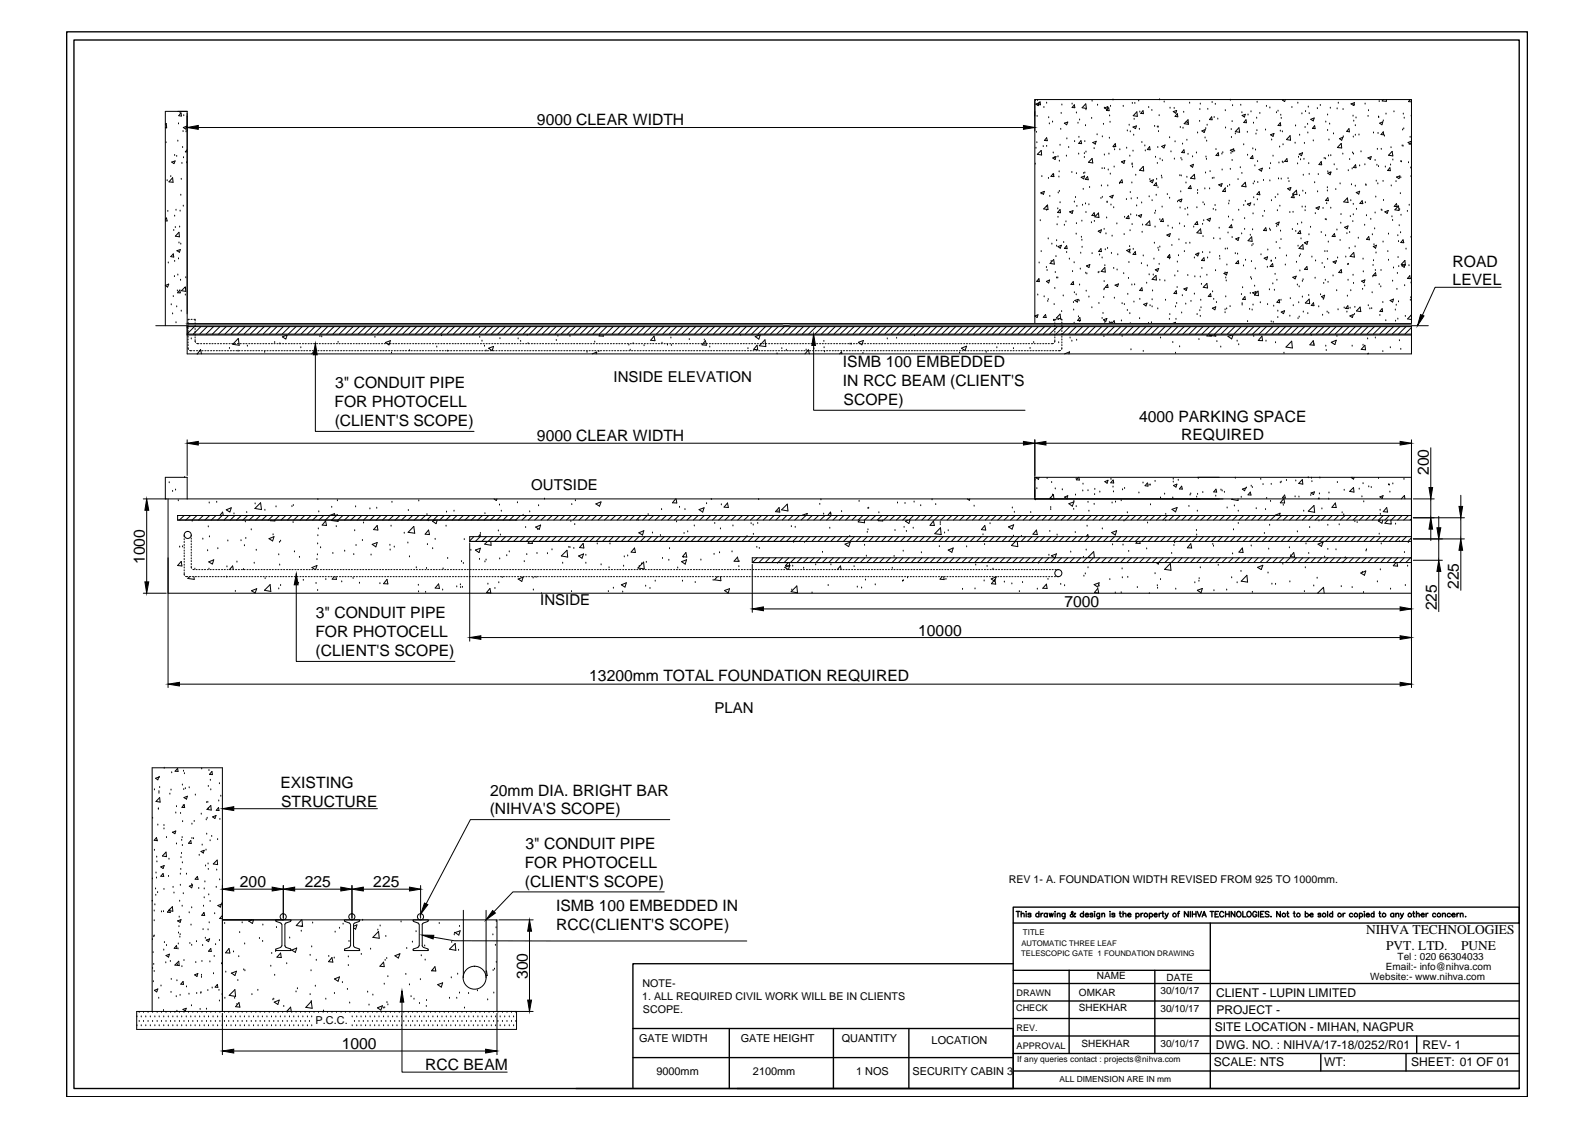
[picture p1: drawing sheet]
<svg xmlns="http://www.w3.org/2000/svg" width="297mm" height="210mm" viewBox="0 0 297 210" stroke-linecap="round" stroke-linejoin="round" font-family="sans-serif">
<defs><g id="words">
<g font-size="2.9">
<text x="100" y="23.4">9000 CLEAR WIDTH</text>
<text x="270.5" y="49.7">ROAD</text>
<text x="270.5" y="53.2">LEVEL</text>
<text x="157" y="68.4">ISMB 100 EMBEDDED</text>
<text x="157" y="71.9">IN RCC BEAM (CLIENT'S</text>
<text x="62.3" y="75.8">FOR PHOTOCELL</text>
<text x="62.4" y="72.3">3&quot; CONDUIT PIPE</text>
<text x="157.1" y="75.4">SCOPE)</text>
<text x="62.3" y="79.4">(CLIENT'S SCOPE)</text>
<text x="100" y="82.2">9000 CLEAR WIDTH</text>
<text x="212.1" y="78.5">4000 PARKING SPACE</text>
<text x="220" y="82">REQUIRED</text>
<text x="266.1" y="88.5" transform="rotate(-90 266.1 88.5)">200</text>
<text x="27" y="105.1" transform="rotate(-90 27 105.1)">1000</text>
<text x="198.2" y="113">7000</text>
<text x="267.6" y="113.7" transform="rotate(-90 267.6 113.7)">225</text>
<text x="271.7" y="109.7" transform="rotate(-90 271.7 109.7)">225</text>
<text x="58.7" y="118.7">FOR PHOTOCELL</text>
<text x="58.8" y="115.1">3&quot; CONDUIT PIPE</text>
<text x="171" y="118.4">10000</text>
<text x="58.8" y="122.2">(CLIENT'S SCOPE)</text>
<text x="109.7" y="126.9">13200mm TOTAL FOUNDATION REQUIRED</text>
<text x="52.2" y="146.7">EXISTING</text>
<text x="91.3" y="148.2">20mm DIA. BRIGHT BAR</text>
<text x="52.3" y="150.2">STRUCTURE</text>
<text x="91.2" y="151.7">(NIHVA'S SCOPE)</text>
<text x="97.7" y="161.6">FOR PHOTOCELL</text>
<text x="97.8" y="158.1">3&quot; CONDUIT PIPE</text>
<text x="44.7" y="165.2">200</text>
<text x="56.7" y="165.2">225</text>
<text x="69.5" y="165.2">225</text>
<text x="97.8" y="165.2">(CLIENT'S SCOPE)</text>
<text x="103.6" y="169.6">ISMB 100 EMBEDDED IN</text>
<text x="103.6" y="173.2">RCC(CLIENT'S SCOPE)</text>
<text x="98.3" y="182.3" transform="rotate(-90 98.3 182.3)">300</text>
<text x="63.6" y="195.4">1000</text>
<text x="79.2" y="199.3">RCC BEAM</text>
</g>
<g font-size="2.8">
<text x="114.3" y="71.2">INSIDE ELEVATION</text>
<text x="98.9" y="91.2">OUTSIDE</text>
<text x="100.6" y="112.6">INSIDE</text>
<text x="133.1" y="132.9">PLAN</text>
</g>
<g font-size="2.5">
<text x="254.4" y="174">NIHVA TECHNOLOGIES</text>
<text x="258.1" y="176.9">PVT. LTD.</text>
<text x="272.1" y="176.9">PUNE</text>
</g>
<g font-size="2.2">
<text x="226.5" y="185.6">CLIENT - LUPIN LIMITED</text>
<text x="226.5" y="188.8">PROJECT -</text>
<text x="226.2" y="192">SITE LOCATION - MIHAN, NAGPUR</text>
<text x="226.5" y="195.4">DWG. NO. : NIHVA/17-18/0252/R01</text>
<text x="264.9" y="195.3">REV- 1</text>
<text x="226" y="198.6">SCALE: NTS</text>
<text x="246.6" y="198.6">WT:</text>
<text x="262.8" y="198.6">SHEET: 01 OF 01</text>
</g>
<g font-size="2">
<text x="187.8" y="164.5">REV 1- A. FOUNDATION WIDTH REVISED FROM 925 TO 1000mm.</text>
<text x="119.6" y="183.9">NOTE-</text>
<text x="58.8" y="190.8">P.C.C.</text>
<text x="119.6" y="186.3">1. ALL REQUIRED CIVIL WORK WILL BE IN CLIENTS</text>
<text x="119.7" y="188.6">SCOPE.</text>
<text x="119" y="194">GATE WIDTH</text>
<text x="137.9" y="194">GATE HEIGHT</text>
<text x="156.8" y="194">QUANTITY</text>
<text x="173.5" y="194.4">LOCATION</text>
<text x="122.2" y="200.2">9000mm</text>
<text x="140.2" y="200.2">2100mm</text>
<text x="159.4" y="200.2">1 NOS</text>
<text x="169.9" y="200.2">SECURITY CABIN 3</text>
</g>
<g font-size="1.9">
<text x="260.3" y="178.8">Tel : 020 66304033</text>
<text x="200.9" y="185.5">OMKAR</text>
<text x="204.3" y="182.2">NAME</text>
<text x="216.1" y="185.2">30/10/17</text>
<text x="217.3" y="182.7">DATE</text>
<text x="255.2" y="182.5">Website:- www.nihva.com</text>
<text x="258.1" y="180.6">Email:- info@nihva.com</text>
<text x="200.9" y="188.4">SHEKHAR</text>
<text x="216.1" y="188.4">30/10/17</text>
<text x="201.4" y="195">SHEKHAR</text>
<text x="216.1" y="194.9">30/10/17</text>
</g>
<g font-size="1.7">
<text x="189.3" y="185.5">DRAWN</text>
<text x="189.2" y="188.4">CHECK</text>
<text x="189.3" y="192">REV.</text>
<text x="189.3" y="195.3">APPROVAL</text>
</g>
<g font-size="1.6">
<text x="189.5" y="197.9">If any queries contact : projects@nihva.com</text>
<text x="197.3" y="201.6">ALL DIMENSION ARE IN mm</text>
</g>
<text font-size="1.5" x="190.5" y="174.2">TITLE</text>
<g font-size="1.4">
<text x="190.2" y="178">TELESCOPIC GATE 1 FOUNDATION DRAWING</text>
<text x="190.2" y="176.2">AUTOMATIC THREE LEAF</text>
</g>
</g></defs>
<!-- layer: 0 -->
<g fill="none" stroke="#000" stroke-width=".19">
<path d="M192.8 18.5l-.1 .2M192.9 19.4l.6-.3-.1 .6zM193.2 18.7h.1M193.7 19l.1 .5h-.5zM194.9 19.2h.1M197.8 19.6h.1M199.7 19.4h.1M200.1 19.5l.1 .6-.5-.1zM202.2 19.3l.1 .9-.8-.1zM203.4 18.8h.1M204.4 19.6h.1M206.8 19.8h.1"/>
<path d="M207.3 18.6h.1M209.2 19.8h.1M210.9 19.3h.1M211.3 19.3h.1M212.1 18.8h.1M216 18.6h.1M216.8 19h.1M221.5 19.2h.1M223.5 19.4h.1M225.7 19.1h.1M226.3 19.4h.1M229.1 18.7h.1"/>
<path d="M229.5 19.7h.1M231.1 19.6h.1M234.1 19.1h.1M235.9 19.8h.1M239 18.5l-.2 .1 .4 .3 .2-.4M241.7 19.2h.1M243.6 19.9h.1M245.9 19.6h.1M249.2 19.2h.1M252.2 19.6h.1M252.2 19.1l-.1 .5-.5-.3 .6-.2M254.2 19.4h.1"/>
<path d="M256.9 18.9h.1M257.6 18.5l-.2 .3 .8 .1v-.4M262.6 18.5l-.3 .4 .6 .1-.1-.5M30.8 23.2l.2-.2v.8h-.2M30.9 26.6h.1M31.1 33.7h.1M31.3 39.4h.1M31.8 32.9h.1M32 30.2l.6-.2-.2 .5zM32.1 33.1l.1 .9-.7-.1zM32.5 29h.1M32.8 39.2h.1"/>
<path d="M32.9 29.1h.1M33.1 26.3h.1M33.2 23.1h.1M33.5 39.3h.1M33.5 21h.1M33.7 36.4h.1M33.8 33.4h.1M33.8 21.6l-.1-.6-.4 .5 .5 .1M33.9 30.4h.1M34 27.5h.1M34.1 24.5h.1M34.1 38.4h.1"/>
<path d="M34.1 23.7l.7-.2-.2 .5zM34.2 29.4h.1M34.2 21.5h.1M34.6 24.6h.1M34.8 30.3h.1M34.9 27.9l-.4 .4h.4M36.9 23.7h153.7M192.8 30.6h.1M192.9 27.6h.1M193 24.6h.1M193.1 26.6h.1M193.1 21.7h.1"/>
<path d="M193.2 28.7l.7-.7 .1 .9zM193.9 35.9l.6-.3-.2 .6zM193.9 36.1h.1M194 32.9h.1M194.3 27.3h.1M194.4 38.9l.7-.7 .1 .8zM194.4 20h.1M194.9 38.5h.1M194.9 39.2h.1M194.9 27.3h.1M194.9 25.7l.1 .5h-.5zM195.3 33.2h.1"/>
<path d="M195.3 21.9h.1M195.4 23.1h.1M195.5 36.6h.1M196 22.7h.1M196.1 29.4l.6-.2-.2 .5zM196.1 28.5h.1M196.1 32.3l.2 .6h-.6zM196.2 32.6h.1M196.4 29.4h.1M197 38.9h.1M197 29.2h.1M197.1 35.9h.1"/>
<path d="M197.2 33h.1M197.2 32h.1M197.3 30h.1M197.3 35.6h.1M197.4 27.1h.1M197.4 37.8h.1M197.4 39l.1 .6h-.6zM197.5 24.1h.1M197.6 21.1h.1M198.2 22.9l.7-.2-.3 .5zM198.6 29.1h.1M198.7 25.9h.1"/>
<path d="M199 27.5h.1M199.2 39.5l.6-.3-.1 .6zM199.6 32.1h.1M200.1 37.6h.1M200.1 26.4h.1M200.3 36.8h.1M200.5 21h.1M200.5 32.3h.1M200.5 38.4h.1M200.8 22.9h.1M200.9 28.7h.1M200.9 25.6h.1"/>
<path d="M201.1 22.4h.1M201.3 26.2l.1 .6-.5-.1zM201.4 33l.6-.2-.2 .5zM201.6 38.2h.1M201.7 35.3h.1M201.8 32.3h.1M201.9 29.3h.1M201.9 28.6h.1M202 26.4h.1M202 32.2h.1M202.2 23.4h.1M202.2 38h.1"/>
<path d="M202.2 20.4h.1M202.2 28.3h.1M202.2 39.6h.1M202.5 32.9l.2 .6-.6-.1zM202.8 38.1h.1M202.9 34.9h.1M203.3 22.1h.1M203.4 29.5l.1 .9-.8-.2zM203.8 27.7h.1M203.8 39.6l.1 .6-.6-.1zM204.1 26.3l-.1 .5-.5-.3 .6-.2M204.3 25.1h.1"/>
<path d="M204.6 39.7l.1 .8-.8-.1zM205 37h.1M205.1 34.6h.1M205.2 31.4h.1M205.3 25.5h.1M205.3 36.7h.1M205.5 23.2h.1M205.7 28.9h.1M205.7 20.2h.1M205.7 31.4h.1M205.7 20.1l.4 .3 .2-.5-.6 .2M206.2 37.6h.1"/>
<path d="M206.2 37.7h.1M206.3 34.6h.1M206.4 31.7h.1M206.5 20.1l.1 .5h-.5zM206.5 28.7h.1M206.6 25.7h.1M206.6 21.6h.1M206.7 36.6l.4 .3 .2-.5-.6 .2M206.7 22.8h.1M206.8 32.4h.1M206.9 38.2h.1M207.4 38.7h.1"/>
<path d="M207.4 27.4h.1M207.5 31.1h.1M207.6 27.9h.1M207.7 26.8l.1 .5h-.5zM208.5 34.2h.1M208.5 27.9h.1M208.8 30.1l.7-.2-.2 .5zM208.9 33.5l.2 .5h-.6zM209.8 37.2h.1M209.8 27.6h.1M209.9 24.4h.1M210.3 23.3h.1"/>
<path d="M210.4 29.1h.1M210.5 24.6h.1M210.5 35.9h.1M210.7 37h.1M210.8 34.1h.1M210.8 30.7h.1M210.8 30.5h.1M210.9 31.1h.1M211 28.2h.1M211 23.7l.6-.2-.1 .5zM211.1 25.2h.1M211.2 22.2h.1"/>
<path d="M211.5 32.6h.1M211.7 38.4h.1M211.7 20.8l.1 .9-.8-.2zM211.8 37h.1M212.2 24.1h.1M212.3 20.9h.1M212.6 37.8h.1M212.7 26.5h.1M212.9 20.6l.1 .6-.6-.1zM212.9 31l.1 .8-.8-.1zM213.2 27.2h.1M213.3 28.1h.1"/>
<path d="M213.9 20h.1M214 36.7h.1M214.1 27.3l.1 .6h-.5zM214.1 33.4h.1M214.5 20.6h.1M214.6 37.4h.1M214.8 33.5l-.6 .2 .4 .3 .2-.5M215 23.5h.1M215.1 39.8h.1M215.2 39.3h.1M215.2 29.3h.1M215.3 36.4h.1"/>
<path d="M215.3 34l.1 .6-.5-.1zM215.4 33.4h.1M215.5 30.4h.1M215.5 23.7h.1M215.6 27.5h.1M215.7 35h.1M215.7 23.7h.1M215.7 24.5h.1M215.9 21.5h.1M216 29.6h.1M216.3 32.8h.1M216.3 27.3l.7-.3-.2 .6z"/>
<path d="M216.4 33.1h.1M216.4 38.6h.1M216.5 29.9h.1M217.4 36.2h.1M217.8 25.7h.1M217.8 36.9h.1M217.9 20.2h.1M218.1 28.3h.1M218.5 20.8l.6-.2-.1 .5zM218.7 20.2h.1M218.7 29.6h.1M218.8 26.4h.1"/>
<path d="M219.3 21.2v.6l-.5-.1zM219.3 37.6h.1M219.5 37.3l.6-.2-.2 .5zM219.7 32.7h.1M219.8 38.7h.1M219.8 23.7h.1M219.9 35.7h.1M219.9 29.5h.1M220 32.8h.1M220.1 29.8h.1M220.2 26.8h.1M220.3 23.9h.1"/>
<path d="M220.4 20.9h.1M220.5 27.9l.1 .5h-.5zM220.5 23l.7-.7 .1 .9zM220.7 39h.1M220.9 34.1h.1M220.9 22.8h.1M221 26.1h.1M221 33h.1M221.2 22.9h.1M221.2 38.8h.1M221.2 28.7h.1M221.7 30.9l.6-.3-.2 .6z"/>
<path d="M221.7 34.6l.1 .5h-.5zM221.7 33.2l.7-.7 .1 .8zM222.1 29.2h.1M222.8 28.5h.1M222.9 38.7h.1M223 35.5h.1M223 24.8h.1M223 36h.1M223.4 22.6h.1M223.4 20.4h.1M223.8 24.4l.7-.3-.2 .6zM224 37.8h.1"/>
<path d="M224.3 38.1h.1M224.4 35.2h.1M224.4 25.7h.1M224.5 32.2h.1M224.6 24h.1M224.6 29.3h.1M224.7 29.7h.1M224.7 26.3h.1M224.8 23.3h.1M224.9 20.4h.1M225.3 35.2h.1M225.4 32h.1"/>
<path d="M225.7 21.8v.5h-.5zM225.8 33.2h.1M225.9 39h.1M226.1 33.2h.1M226.1 21.9h.1M226.3 38.3h.1M226.4 39.2h.1M226.5 27.9h.1M226.8 22.2h.1M226.9 28.4l.1 .6h-.5zM227 34.4l.6-.2-.2 .5zM227.6 28.7h.1"/>
<path d="M227.6 31.7h.1M227.7 28.4h.1M228.1 35.1l.1 .6-.5-.1zM228.2 20.6h.1M228.2 35.1h.1M228.2 23.8h.1M228.6 34.8h.1M228.8 38h.1M228.9 37.5h.1M229 34.5h.1M229.1 31.5h.1M229.1 28l.7-.3-.2 .6z"/>
<path d="M229.2 28.6h.1M229.3 24.1h.1M229.3 25.6h.1M229.5 22.6h.1M229.5 29.9h.1M229.9 28.2h.1M230.1 24.9h.1M230.6 33.4h.1M230.7 39.2h.1M230.7 23.8l.2 .8-.8-.1zM231 31.2h.1M231.3 21h.1"/>
<path d="M231.3 32.3h.1M231.3 21.5l.6-.2-.2 .5zM231.6 27h.1M231.6 38.3h.1M231.9 37.5h.1M231.9 34l.1 .8-.8-.1zM232 22.3l.1 .6-.5-.1zM232.3 24.6h.1M232.3 28.9h.1M232.4 21.4h.1M232.9 37.8l-.2 .5-.4-.3 .6-.2M233 20.8h.1"/>
<path d="M233.3 29l.1 .5h-.6zM233.3 27.7h.1M233.4 39.8h.1M233.4 34.2h.1M233.4 22.9h.1M233.5 36.8h.1M233.6 38.2h.1M233.6 33.9h.1M233.7 30.9h.1M233.8 27.9h.1M233.9 25h.1M234 22h.1"/>
<path d="M234.1 24.3h.1M234.2 37.2h.1M234.2 30.1h.1M234.2 34h.1M234.5 31.6l.6-.3-.2 .6zM234.5 35.7l.1 .6-.5-.1zM234.6 21.1h.1M235.3 33.6h.1M235.5 39.4h.1M235.7 24.2h.1M236.4 31.4h.1M236.5 33.7h.1"/>
<path d="M236.5 20.1h.1M236.6 30.5h.1M236.6 25.1l.7-.3-.2 .6zM236.8 37.4h.1M236.8 26.1h.1M237.1 29.1h.1M237.5 36.8h.1M237.7 21h.1M237.9 39.2h.1M238 36.3h.1M238 20.7h.1M238.1 33.3h.1"/>
<path d="M238.2 30.4h.1M238.3 27.4h.1M238.4 38.4h.1M238.4 24.4h.1M238.4 22.9l.1 .5h-.5zM238.5 21.5h.1M238.6 22.1h.1M238.6 33.4h.1M238.8 30.2h.1M238.8 24.6h.1M238.9 27h.1M238.9 30.3h.1"/>
<path d="M239.7 29.5v.6h-.5zM239.9 33.3h.1M240 33.8h.1M240.2 39.6h.1M240.3 25.3v.8l-.7-.1zM240.4 34.9l-.6 .2 .4 .3 .2-.5M240.6 20h.1M240.8 39.5h.1M240.9 36.3l.1 .5h-.5zM241.2 26.7h.1M241.3 23.5h.1M241.5 36.2h-.8l.7-.8 .1 .9"/>
<path d="M241.7 30.5h.1M241.8 29.3h.1M241.9 28.7l.7-.3-.2 .6zM242 36.4h.1M242 25.2h.1M242.2 29.8h.1M242.5 21.2h.1M242.5 38.6h.1M242.6 35.6h.1M242.7 32.6h.1M242.8 29.7h.1M242.9 26.7h.1"/>
<path d="M243 23.7h.1M243 39.2h.1M243.1 38.6h.1M243.1 20.8h.1M243.1 36h.1M243.5 23.2h.1M243.6 24.8h.1M243.7 30.5h.1M243.8 21.2h.1M243.8 32.5h.1M244.1 22.2l.6-.2-.1 .5zM244.6 26.2h.1"/>
<path d="M244.8 34h.1M244.8 23.4l.1 .6-.5-.1zM245 39.8h.1M245.1 38.7l.6-.2-.2 .5zM245.3 20.2h.1M245.4 35.7h.1M245.5 32.5h.1M246.1 30.1v.6l-.5-.1zM246.4 38.8h.1M246.6 29.5h.1M246.9 29.6h.1M246.9 22.7h.1"/>
<path d="M247.1 37.9h.1M247.2 35h.1M247.2 35.6h.1M247.2 21.4h.1M247.2 24.3h.1M247.3 32h.1M247.3 36.8l.1 .6-.5-.1zM247.3 32.3l.6-.3-.2 .6zM247.4 29h.1M247.5 26.1h.1M247.6 23.1h.1M247.7 32.2h.1"/>
<path d="M247.7 20.2h.1M247.8 29h.1M247.8 38.8h.1M248.3 24.9h.1M248.5 30.7h.1M248.8 35.3h.1M249 31.6h.1M249 20.3h.1M249.4 25.8l.7-.2-.2 .5zM249.6 34.2h.1M249.7 40h.1M249.8 26.7l.1 .9-.8-.1z"/>
<path d="M250.1 28.7h.1M250.1 20.4h.1M250.2 25.5h.1M250.9 36.9l.2 .8-.9-.1zM251.1 31.8h.1M251.2 24l.1 .6-.5-.1zM251.3 29.7h.1M251.6 37.4h.1M251.7 34.4h.1M251.8 31.5h.1M251.9 28.5h.1M252 21.6h.1"/>
<path d="M252 25.5h.1M252 38.1h.1M252.1 28.7h.1M252.1 22.6h.1M252.4 25.2h.1M252.4 23.4h.1M252.4 34.7h.1M252.4 30.7l.1 .5h-.5zM252.5 22h.1M252.6 39h.1M253.1 25.1h.1M253.2 30.9h.1"/>
<path d="M253.2 35.6l-.2 .6-.4-.3 .6-.3M253.5 28.3h.1M253.7 37.4l.1 .5h-.5zM254.2 30.7h.1M254.3 37.8h.1M254.4 34.4h.1M254.4 34.5h.1M254.8 21.7h.1M254.8 29.4l.4 .3 .2-.5-.7 .2M254.9 20.6h.1M255.8 24.8h.1M256.1 39.7h.1"/>
<path d="M256.1 29.9h.1M256.2 36.7h.1M256.3 33.7h.1M256.4 30.8h.1M256.5 27.8h.1M256.6 34.2h.1M256.6 24.8h.1M256.7 31h.1M256.7 21.8h.1M256.8 21.9h.1M256.9 22.9l.6-.2-.1 .5zM257.2 27.8h.1"/>
<path d="M257.2 39.1h.1M257.4 39.2h.1M257.6 33.8h.1M257.6 22.5h.1M257.6 24.6l.1 .5h-.5zM257.7 37.3h.1M257.8 25.4h.1M257.9 39.5l.6-.3-.2 .6zM258 31.1h.1M258.1 21.3h.1M258.8 31.2l.1 .6h-.5zM259 30.7h.1"/>
<path d="M259.1 27.5h.1M259.1 34.6h.1M259.3 28.2l.1 .8-.8-.1zM259.4 29.8h.1M259.6 20.8h.1M260 33.8h.1M260.1 37.9l.1 .6-.6-.1zM260.1 33l.6-.2-.2 .5zM260.4 38.4l.1 .8-.7-.1zM260.7 39h.1M260.8 36.1h.1M260.9 33.1h.1"/>
<path d="M260.9 30.1h.1M261 30.1h.1M261.1 27.2h.1M261.2 24.2h.1M261.3 27.2h.1M261.3 21.3h.1M261.4 24h.1M261.5 22h.1M262.1 39.4h.1M262.2 26.5l.7-.2-.2 .5zM262.3 30.3h.1M262.4 26.9h.1"/>
<path d="M262.4 38.2h.1M262.6 25.6h.1M262.7 31.3h.1M262.8 32.9h.1M262.8 21.6h.1M30.8 40.9l.2-.3 .1 .5h-.3M30.8 53.2l.6-.3-.2 .6zM31.3 49h.1M31.9 56.8h.1M32.1 58.5h.1M32.3 55.2h.1M32.3 47.3l.1 .6-.6-.1z"/>
<path d="M32.4 42.9h.1M32.5 51.5h.1M32.5 48.7h.1M32.5 40.3h.1M32.7 42.4h.1M32.9 57.2h.1M32.9 46.7l.7-.2-.2 .5zM33 54.2h.1M33.1 51.2h.1M33.2 48.2h.1M33.3 45.3h.1M33.3 43.3l.1 .8-.7-.1z"/>
<path d="M33.5 42.3h.1M33.5 54l.1 .6-.5-.1zM33.6 52.2h.1M33.7 45.5h.1M33.8 58h.1M33.8 54.1l.7-.7 .1 .9zM34.5 54.9h.1M34.6 51.7h.1M35 60v.2M35.3 59.5h-.3v.1M35.6 59.5h.2M36.1 59.5h.2v.3"/>
<path d="M192.7 58.8l.6-.2-.2 .5zM193.3 54.9h.1M193.4 52.2h.1M193.5 51.9l.1 .6-.5-.1zM193.5 49h.1M193.7 41.1h.1M193.9 46.9h.1M194.5 55.3h.1M194.7 58.6l.1 .5h-.5zM194.9 49.8h.1M194.9 52.4l.6-.2-.2 .5zM195 50.4h.1"/>
<path d="M195.1 56.1h.1M195.2 44.5h.1M195.2 55.8h.1M195.8 48.7h.1M195.9 45.5h.1M196.2 59.7h.1M196.2 59.6h.1M196.2 48.3l.2 .9-.8-.1zM196.3 56.7h.1M196.4 53.7h.1M196.5 50.8h.1M196.7 47.8h.1"/>
<path d="M196.7 59.5h-.3v.3M196.8 44.8h.1M196.8 51.8h.1M196.8 45.8h.1M196.9 41.9h.1M197 51.8h.1M197 59.5h.2M197 40.5h.1M197 45.9l.7-.2-.2 .5zM197.4 58.5l.1 .9-.8-.2zM197.5 59.5h.3v.1M197.7 58h.1"/>
<path d="M197.8 60v.2M198 55.1h.1M198.1 45.2h.1M198.2 42h.1M198.5 41.3h.1M198.6 47h.1M198.6 45.8l.1 .5h-.5zM199.2 48.3h.1M199.7 50.6h.1M199.9 52.5l.1 .5h-.6zM199.9 56.3h.1M200 57.7h.1"/>
<path d="M200 48.9h.1M200.1 54.5h.1M200.2 56l.6-.2-.2 .5zM200.4 43.6h.1M200.4 54.9h.1M200.5 41.7h.1M200.8 59h.1M201 56h.1M201 59.9h.1M201.1 53.1h.1M201.1 59.1l.1 .6h-.5zM201.2 50.1h.1"/>
<path d="M201.3 47.2h.1M201.4 44.2h.1M201.5 41.2h.1M201.5 44.7h.1M201.5 46.1h.1M202.2 50.9h.1M202.3 54.2h.1M202.3 49.5l.7-.2-.2 .5zM202.4 51h.1M202.8 55.3h.1M203.3 41.5h.1M203.3 57.3h.1"/>
<path d="M203.4 47.2h.1M203.8 41.2h.1M204.5 50.8h.1M204.5 43.1l.6-.3-.2 .5zM204.7 50.7h.1M204.7 56.5h.1M204.8 47.5h.1M205 46.3l.1 .6-.5-.1zM205.2 48h.1M205.2 59.3h.1M205.4 58.4h.1M205.5 59.6l.6-.3-.2 .6z"/>
<path d="M205.5 55.4h.1M205.6 54h.1M205.6 52.5h.1M205.6 42.7h.1M205.7 53.8h.1M205.8 49.5h.1M205.8 49.8v.9l-.7-.2zM205.8 46.5h.1M206 43.6h.1M206.1 40.6h.1M206.3 46.3h.1M206.3 53v.6l-.5-.1z"/>
<path d="M207 47.2h.1M207.1 44h.1M207.4 50h.1M207.5 59.7l.1 .6-.5-.1zM207.5 55.5h.1M207.7 53.1l.4 .3 .2-.5-.6 .2M208 41.7h.1M208 50.3h.1M208.2 47.5h.1M208.8 59.8h.1M209 56.6h.1M209.3 51h.1"/>
<path d="M209.4 43.7h.1M209.4 56.7h.1M209.4 40.5h.1M209.8 46.7l.7-.3-.2 .5zM209.9 57.8h.1M210 54.8h.1M210.2 51.9h.1M210.2 40.2l.1 .5h-.6zM210.2 48.9h.1M210.4 45.9h.1M210.4 46.8h.1M210.4 58.4h.1"/>
<path d="M210.5 43h.1M210.5 47.1h.1M210.6 40h.1M210.8 53.1h.1M210.8 41.8h.1M211 46.4h.1M211.2 56.3h.1M211.3 53h.1M211.4 46.9l.1 .5h-.5zM211.7 40.2h.1M212 40.2l.6-.2-.2 .5zM212.2 59.4h.1"/>
<path d="M212.3 55.8h.1M212.6 49.1h.1M212.7 53.6v.5h-.5zM212.7 43.3h.1M212.8 41.9h.1M212.9 47.7h.1M213.4 41.9l.7-.8 .1 .9zM213.5 52.7h.1M213.6 56.4l-.2 .6-.4-.3 .6-.2M213.7 49.5h.1M214 51.2h.1M214.2 56.9h.1"/>
<path d="M214.6 57.2h.1M214.6 55.8h.1M214.6 52l.7-.7 .1 .9zM214.6 54.2h.1M214.8 51.2h.1M214.9 48.3h.1M215 45.3h.1M215.1 42.3h.1M215.2 50.2l.6-.2-.2 .5zM215.6 57.5h.1M215.7 46.2h.1M215.8 46.7h.1"/>
<path d="M215.9 49.2h.1M216 46h.1M216 40.9h.1M216 52.2h.1M216.5 40.7l.2 .6-.6-.1zM216.9 52.3h.1M217.1 55.9h.1M217.3 43.8l.6-.3-.1 .6zM217.5 42.1h.1M217.7 47.8h.1M217.8 48.2h.1M217.8 59.5h.1"/>
<path d="M217.8 47.4l.1 .6-.5-.1zM217.9 58.6h.1M218.2 45.7h.1M218.3 42.5h.1M218.8 51.4h.1M218.9 57.2h.1M219 59.5h.1M219 54.1l.1 .6h-.5zM219.1 56.5h.1M219.2 53.6h.1M219.3 48.8h.1M219.3 50.6h.1"/>
<path d="M219.5 47.6h.1M219.6 44.7h.1M219.7 41.7h.1M220.1 58.3h.1M220.2 55.1h.1M220.5 53.8l.6-.2-.2 .5zM220.6 42.2h.1M220.6 46.9h.1M220.8 56.6h.1M220.9 45.3h.1M221.2 40h.1M221.2 51.3h.1"/>
<path d="M221.6 45.3h.1M221.8 56.1h.1M222.3 42.3h.1M222.4 54.8h.1M222.4 48h.1M222.5 51.6h.1M222.6 47.4l.7-.3-.2 .6zM222.9 58.6h.1M222.9 41.3l.2 .5h-.6zM223 47.3h.1M223.4 57.9h.1M223.5 58.9h.1"/>
<path d="M223.5 51.6h.1M223.6 42.6l.1 .9-.8-.2zM223.6 55.9h.1M223.7 57.3h.1M223.7 53h.1M223.8 50h.1M224 47h.1M224 41.8h.1M224 44.1h.1M224.2 41.1h.1M224.2 48l.1 .6-.6-.1zM224.8 51.3h.1"/>
<path d="M224.8 52.8l.1 .8-.8-.1zM224.8 40.9l.6-.3-.1 .6zM224.9 48h.1M225.3 47.1h.1M225.4 54.7l.1 .5h-.5zM225.8 57.4l.6-.2-.2 .5zM225.8 54.4h.1M226 44.5h.1M226 55.8h.1M226.4 50.4h.1M226.5 56.3h.1M227 42.5h.1"/>
<path d="M227.1 47.8h.1M227.2 48.3h.1M227.2 44.5h.1M227.9 50.9l.7-.2-.2 .5zM228.1 58.3h.1M228.1 50.8h.1M228.1 57.7h.1M228.2 46.4h.1M228.3 55.3h.1M228.3 51.8h.1M228.4 52.3h.1M228.4 57.5h.1"/>
<path d="M228.5 49.4h.1M228.6 46.4h.1M228.7 43.4h.1M228.8 40.4h.1M229.1 57.1h.1M229.3 41.9l.2 .5h-.6zM229.5 44.2h.1M229.6 41h.1M230.1 47.2h.1M230.1 44.5l.6-.3-.1 .6zM230.5 47.3h.1M230.6 48.6l.1 .5h-.6z"/>
<path d="M231.2 54.9h.1M231.2 43.6h.1M231.3 56.8h.1M231.3 56.6h.1M231.4 53.6h.1M231.6 49.5h.1M231.8 40.7h.1M231.8 42.7h.1M231.8 55.2l.1 .6h-.5zM232 48.5h.1M232.3 59.9h.1M232.7 57.6h.1"/>
<path d="M232.8 54.7h.1M232.8 43.8h.1M232.9 51.7h.1M233.1 48.7h.1M233.1 52h.1M233.1 44.1l.1 .9-.8-.2zM233.1 45.8h.1M233.2 57.7h.1M233.3 42.8h.1M233.4 45.5h.1M233.4 56.8h.1M233.7 53.3h.1"/>
<path d="M233.8 50.1h.1M233.9 54.3l-.2 .5-.4-.3 .6-.2M234.3 54.2l.1 .9-.8-.2zM234.7 56.4h.1M234.8 47.5h.1M235.2 40.3h.1M235.4 48.1l.7-.3-.2 .6zM235.7 42.4l.2 .6-.6-.1zM236 49.8h.1M236.1 56.7h.1M236.1 46.6h.1M236.4 54h.1"/>
<path d="M236.4 42.7h.1M236.6 42.9h.1M236.7 48.6h.1M236.7 59.9h.1M236.8 48.6h.1M237 49.1l.1 .6-.6-.1zM237 52.9h.1M237.2 57h.1M237.3 54.1h.1M237.5 51.1h.1M237.5 48.1h.1M237.6 41.6l.6-.2-.1 .5z"/>
<path d="M237.7 45.2h.1M237.8 42.2h.1M237.8 52.2h.1M238 59.1h.1M238 58h.1M238.2 55.8l.1 .6-.5-.1zM238.4 46.3h.1M238.5 43.1h.1M238.6 44.6h.1M238.6 55.9h.1M239.2 57.9l-.6 .2 .4 .3 .2-.5M239.4 49.4h.1"/>
<path d="M239.6 47.7h.1M240.2 58.9h.1M240.3 55.6h.1M240.7 42.8h.1M240.8 51.6l.6-.2-.2 .5zM240.8 56.9h.1M241.3 43.1h.1M241.4 48.9h.1M241.6 53.1h.1M241.7 41.8h.1M241.7 59.4h.1M241.7 45.8h.1"/>
<path d="M241.9 56.4h.1M241.9 46.3l.7-.7 .1 .8zM241.9 53.4h.1M241.9 59.1h.1M242 47.8h.1M242.1 50.5h.1M242.1 43l.1 .5h-.5zM242.2 47.5h.1M242.3 44.5h.1M242.4 41.5h.1M242.5 55.3h.1M242.5 52.4h.1"/>
<path d="M242.7 52.1h.1M242.7 58.1h.1M242.9 45.2l.7-.2-.2 .5zM243.1 56.4l.7-.7 .1 .9zM243.4 49.7l.1 .5h-.6zM243.6 58.4h.1M243.7 55h.1M243.8 43.7h.1M244.1 42.3h.1M244.3 47.9h.1M244.6 56.4l.1 .5h-.5zM244.9 51.8h.1"/>
<path d="M245 48.6h.1M245.6 57.2h.1M245.9 54.9h.1M246.1 43.3h.1M246.1 55.2l.6-.2-.2 .5zM246.2 49.1h.1M246.3 58.7h.1M246.4 55.8h.1M246.5 52.8h.1M246.6 49.8h.1M246.7 46.9h.1M246.8 40.9h.1"/>
<path d="M246.8 52.2h.1M246.9 43.9h.1M247 40.9h.1M247.2 46.9h.1M247.2 58.1h.1M247.2 48.3h.1M247.3 52.6h.1M247.4 45.1h.1M247.5 58.3h.1M248.3 51.4h.1M248.3 48.8l.6-.2-.2 .5zM248.5 43.5l.1 .6-.5-.1z"/>
<path d="M248.9 54.1h.1M249 42.8h.1M249.1 48h.1M249.2 57.7h.1M249.6 44.8h.1M249.7 41.6h.1M249.8 50.2l.1 .6h-.6zM250.3 57.4h.1M250.4 42.3l.7-.2-.2 .5zM250.6 47.9h.1M250.8 58.1h.1M250.8 43.5h.1"/>
<path d="M250.9 55.2h.1M251 49.3h.1M251 56.9l.1 .6-.5-.1zM251.1 52.2h.1M251.1 49.2h.1M251.3 46.3h.1M251.3 43.3h.1M251.4 58.8l.6-.2-.1 .5zM251.4 57.4h.1M251.5 40.3h.1M251.6 54.1h.1M251.9 41.3h.1"/>
<path d="M252 51.3h.1M252 40h.1M252.1 52.8h.1M252.1 47l.1 .9-.8-.1zM252.2 58.5h.1M252.3 57.2h.1M252.4 46h.1M253 44.4h.1M253.3 57.2l.1 .8-.8-.1zM253.8 53.9h.1M253.8 48.3h.1M253.9 50.6h.1"/>
<path d="M254.1 42h.1M254.1 53.3h.1M254.2 52.2l-.7 .2M254.2 52.1l-.2 .6-.4-.3M254.5 40.2h.1M254.8 56.9h.1M254.9 44.1l.1 .6-.5-.1zM255.1 57.5h.1M255.3 40.9h.1M255.5 57.5h.1M255.5 54.5h.1M255.6 43.7h.1"/>
<path d="M255.7 51.6h.1M255.7 49.4h.1M255.7 45.9l.5 .3 .1-.5-.6 .2M255.8 48.6h.1M255.9 45.6h.1M256 42.6h.1M256.1 50.4h.1M256.2 50.8l.1 .6-.6-.1zM256.3 47.1h.1M256.9 53h.1M257 58.8h.1M257.1 53.4h.1"/>
<path d="M257.2 50.4h.1M257.4 57.5l.1 .5h-.5zM257.5 56.3h.1M257.6 45.1h.1M258.1 59.7h.1M258.5 46.9h.1M258.6 43.6h.1M258.6 48.5h.1M258.9 56l.6-.3-.2 .6zM259.2 40.4h.1M259.3 41.1h.1M259.3 52.4h.1"/>
<path d="M259.5 49.9h.1M259.9 57.7h.1M259.9 59.8h.1M260 56.9h.1M260.2 53.9h.1M260.2 50.9h.1M260.3 59.4h.1M260.3 43.9h.1M260.4 48h.1M260.4 45h.1M260.4 56.2h.1M260.5 49.7h.1"/>
<path d="M260.6 42h.1M260.8 43.3h.1M260.9 40.1h.1M261 49.5l.7-.2-.2 .5zM261.3 44.7l.1 .5h-.5zM261.6 53.2h.1M261.6 48.5l.1 .9-.7-.2zM261.7 58.9h.1M261.8 46.4h.1M262.4 49.5h.1M262.5 51.4l.2 .5h-.6l.5-.5M262.7 55.9h.1"/>
<path d="M262.7 55.5h.1M262.8 52.7h.1M262.8 44.2h.1M262.9 59.1l-.1-.4-.7 .7 .8 .1M279.6 53.5h-12.3l-2.4 5.2M29 60.7h237M30.8 60.7v-40h4.1v45.2h228v-47.4h-70.2v42.2M32.8 60.1h.1M34.9 60.3h228M34.9 62.4h228M34.9 62.2h228M34.9 60.8h228"/>
<path d="M35 60.8l-.1 .2M35 60.5v.2M35 61v.3M35 61.6v.2M35 62.1v.2M35 62.6v.2M35 63.1v.2M35 63.7v.2M35 64.2v.2M35 64.7l.1 .4M35.3 65.3h.4M35.6 63.1h.1"/>
<path d="M36 65.3h.3M36.2 60.8l-1.3 1.4M36.3 60.1v.2M36.3 60.6v.2M36.3 61.2v.2M36.3 61.7v.2M36.3 62.2v.2M36.3 62.7v.2M36.3 63.2l.1 .6M36.6 65.3h.2M36.6 64h.5M36.7 65.9l.7-.8 .1 .8"/>
<path d="M37.1 65.3h.2M37.4 64h.2M37.4 60.8l-1.4 1.4M37.6 65.3h.2M37.9 64h.2M38.2 65.3h.2M38.4 64h.2M38.6 60.8l-1.4 1.4M38.7 65.3h.2M39 64h.2M39.2 65.3h.2M39.5 64h.2"/>
<path d="M39.7 65.3h.2M39.8 60.8l-1.4 1.4M40 64h.2M40.3 65.3h.2M40.5 64h.2M40.8 65.3h.2M41 60.8l-1.4 1.4M41 64h.2M41.3 65.3h.2M41.6 64h.2M41.8 65.3h.3M42.1 64h.2"/>
<path d="M42.1 60.8l-1.4 1.4M42.3 65.3h.3M42.6 64h.3M42.7 64.9h.1M42.9 65.3h.2M43.2 64h.2M43.3 60.8l-1.4 1.4M43.4 65.3h.2M43.7 64h.2M44 65.3h.2M44.2 64h.2M44.3 65.4h.1"/>
<path d="M44.4 63l.1 1.3-1.1-.2zM44.5 60.8l-1.4 1.4M44.5 65.3h.2M44.7 64h.2M45 65.3h.2M45.3 64h.2M45.5 65.3h.2M45.6 60.8l-1.3 1.4M45.8 64h.2M46 65.3h.2M46.1 64.5h.1M46.3 64h.2"/>
<path d="M46.6 65.3h.2M46.8 60.8l-1.4 1.4M46.8 64h.2M47.1 65.3h.2M47.3 64h.3M47.6 65.3h.3M47.9 64h.2M48 60.8l-1.4 1.4M48.1 65.3h.3M48.4 64h.2M48.7 65.3h.2M49 64h.2"/>
<path d="M49.2 60.8l-1.4 1.4M49.2 65.3h.2M49.3 65.6h.1M49.5 64h.2M49.7 65.3h.2M50 64h.2M50.3 65.3h.2M50.4 60.8l-1.4 1.4M50.5 64h.2M50.8 65.3h.2M51 64h.2M51.2 63.8h.1"/>
<path d="M51.3 65.3h.2M51.6 60.8l-1.4 1.4M51.6 64h.2M51.8 65.3h.2M52.1 64h.2M52.1 64.1h.1M52.4 65.3h.2M52.6 64h.2M52.8 60.8l-1.4 1.4M52.9 65.3h.2M53.1 64h.3M53.4 65.3h.2"/>
<path d="M53.4 62.4l-.8 .3 .6 .5 .3-.8M53.7 64h.2M53.9 60.8l-1.4 1.4M53.9 65.3h.3M54.2 64h.2M54.5 65.3h.2M54.7 64h.2M55 65.3h.2M55.1 60.8l-1.4 1.4M55.3 64h.2M55.5 65.3h.2M55.8 64h.2"/>
<path d="M56 64.8h.1M56.1 65.3h.2M56.3 60.8l-1.4 1.4M56.3 64h.2M56.6 65.3h.2M56.8 64h.2M57.1 65.3h.2M57.4 64h.2M57.5 60.8l-1.4 1.4M57.6 65.3h.2M57.9 64h.2M58.1 65.9l.5-.6 .1 .6"/>
<path d="M58.1 65.3h.2M58.4 64h.2M58.6 60.8l-1.4 1.4M58.7 65.3h.2M58.7 66.1v14.2h29.6M58.9 64h.3M59.2 65.3h.2M59.5 64h.2M59.6 62.7h.1M59.7 65.3h.3M59.8 60.8l-1.4 1.4M59.9 62.7h.1"/>
<path d="M60 64h.2M60.3 65.3h.2M60.5 64h.2M60.8 65.3h.2M61 60.8l-1.4 1.4M61.1 64h.2M61.3 65.3h.2M61.6 64h.2M61.8 65.3h.2M62.1 64h.2M62.2 60.8l-1.4 1.4M62.4 65.3h.2"/>
<path d="M62.6 64h.2M62.9 65.3h.2M63 63.8h.1M63.1 64h.2M63.4 60.8l-1.4 1.4M63.4 65.3h.2M63.7 64h.2M63.9 65.3h.2M64.2 64h.2M64.4 65.3h.3M64.6 60.8l-1.4 1.4M64.7 64h.3"/>
<path d="M65 65.3h.2M65.2 64h.3M65.5 65.3h.2M65.8 60.8l-1.4 1.4M65.8 64h.2M66.1 65.3h.2M66.3 64h.2M66.6 65.3h.2M66.8 64h.2M66.9 60.8l-1.4 1.4M67.1 65.3h.2M67.4 64h.2"/>
<path d="M67.6 65.3h.2M67.9 64h.2M68.1 60.8l-1.4 1.4M68.1 65.3h.2M68.4 64h.2M68.7 65.3h.2M68.9 64h.2M69.2 65.3h.2M69.3 60.8l-1.4 1.4M69.5 64h.2M69.7 65.3h.2M69.8 62.8h.1"/>
<path d="M70 64h.2M70.2 65.3h.3M70.5 60.8l-1.4 1.4M70.5 64h.2M70.8 65.3h.2M71 64h.3M71.3 65.3h.2M71.6 64h.2M71.6 60.8l-1.4 1.4M71.8 65.3h.2M72.1 64h.2M72.4 65.3h.2"/>
<path d="M72.6 64h.2M72.7 63.4l-.3 .9-.3-.3M72.7 63.5l-.9 .3 .3 .2M72.8 60.8l-1.4 1.4M72.9 65.3h.2M72.9 65.7h.1M73.2 64h.2M73.4 65.3h.2M73.7 64h.2M73.9 65.3h.2M74 60.8l-1.4 1.4M74.2 64h.2"/>
<path d="M74.5 65.3h.2M74.7 64h.2M75 65.3h.2M75.2 60.8l-1.4 1.4M75.2 64h.3M75.5 65.3h.2M75.8 64h.2M76 65.3h.3M76.3 65.3h.1M76.3 64h.2M76.4 60.8l-1.4 1.4M76.6 65.3h.2"/>
<path d="M76.8 64h.3M77.1 65.3h.2M77.4 64h.2M77.6 60.8l-1.4 1.4M77.6 65.3h.2M77.9 64h.2M78.2 65.3h.2M78.4 64h.2M78.7 65.3h.2M78.8 60.8l-1.4 1.4M78.9 64h.2M79.2 65.3h.2"/>
<path d="M79.5 64h.2M79.7 65.3h.2M79.9 60.8l-1.4 1.4M80 64h.2M80.2 65.3h.2M80.5 64h.2M80.8 65.3h.2M81 64h.3M81.1 60.8l-1.4 1.4M81.3 65.3h.2M81.3 64.6h.1M81.5 64h.3"/>
<path d="M81.8 65.3h.3M82.1 64h.2M82.2 62.5h.1M82.3 60.8l-1.4 1.4M82.4 65.3h.2M82.6 64h.2M82.9 65.3h.2M83.2 64h.2M83.4 65.4h.1M83.4 65.3h.2M83.5 60.8l-1.4 1.4M83.7 64h.2"/>
<path d="M83.9 65.3h.2M84.2 64h.2M84.5 65.3h.2M84.6 60.8l-1.4 1.4M84.7 64h.2M85 65.3h.2M85.2 64h.2M85.5 65.3h.2M85.8 64h.2M85.8 60.8l-1.4 1.4M86 65.3h.2M86.3 64h.2"/>
<path d="M86.6 65.3h.2M86.8 64h.3M87 60.8l-1.4 1.4M87.1 65.3h.2M87.3 64h.3M87.6 65.3h.2M87.9 64h.2M88.2 65.3h.2M88.2 60.8l-1.4 1.4M88.4 64h.2M88.7 65.3h.2M88.9 64h.2"/>
<path d="M89.2 65.3h.2M89.3 62.8h.1M89.4 60.8l-1.4 1.4M89.5 64h.2M89.7 65.3h.2M89.8 63.5h.1M90 64h.2M90.2 64.5h.1M90.3 65.3h.2M90.5 65.4h.1M90.5 64h.2M90.6 60.8l-1.4 1.4"/>
<path d="M90.8 65.3h.2M91 64.9l.9-.4-.2 .8zM91 64h.2M91.3 65.3h.2M91.6 64h.2M91.8 60.8l-1.4 1.4M91.8 65.3h.2M92.1 64h.2M92.3 65.3h.3M92.6 64h.2M92.9 65.3h.2M92.9 60.8l-1.4 1.4"/>
<path d="M93.1 63.1h.1M93.1 64h.3M93.4 65.3h.2M93.7 64h.2M94 65.3h.2M94.1 60.8l-1.4 1.4M94.2 64h.2M94.5 65.3h.2M94.7 64h.2M95 65.3h.2M95.3 60.8l-1.4 1.4M95.3 64h.2"/>
<path d="M95.5 65.3h.2M95.8 64h.2M96 65.3h.2M96.3 64h.2M96.4 60.8l-1.3 1.4M96.5 63.1h.1M96.6 65.3h.2M96.8 64h.2M97 63.6h.1M97.1 65.3h.2M97.3 64h.3M97.6 60.8l-1.4 1.4"/>
<path d="M97.6 65.3h.2M97.9 64h.2M98.1 65.3h.3M98.2 62.4h.1M98.4 64h.1M98.4 64h.2M98.7 65.3h.2M98.8 60.8l-1.4 1.4M98.9 64h.3M99.2 65.3h.2M99.5 64h.2M99.7 65.3h.2"/>
<path d="M100 60.8l-1.4 1.4M100 64h.2M100.3 65.3h.2M100.5 64h.2M100.8 65.3h.2M101 64h.2M101.2 60.8l-1.4 1.4M101.3 65.3h.2M101.6 64h.2M101.8 65.3h.2M102.1 64h.2M102.3 65.3h.2"/>
<path d="M102.4 60.8l-1.4 1.4M102.6 64h.2M102.9 65.3h.2M103.1 64h.2M103.4 65.3h.2M103.6 60.8l-1.4 1.4M103.6 63.4h.1M103.7 64h.2M103.9 62.6h.1M103.9 65.3h.3M104.2 64h.2M104.5 65.3h.2"/>
<path d="M104.7 64h.2M104.7 60.8l-1.4 1.4M105 65.3h.2M105.3 64h.2M105.5 65.3h.2M105.8 64h.2M105.9 60.8l-1.4 1.4M106 65.3h.2M106.1 62.7h.1M106.3 64h.2M106.6 65.3h.2M106.8 64h.2"/>
<path d="M107.1 65.3h.2M107.1 60.8l-1.4 1.4M107.4 64h.2M107.6 65.3h.2M107.9 64h.2M108.1 65.3h.2M108.3 60.8l-1.4 1.4M108.4 64h.2M108.7 65.3h.2M108.9 64h.2M109.2 65.3h.2M109.3 65.6h.1"/>
<path d="M109.4 60.8l-1.4 1.4M109.4 64h.3M109.7 65.3h.2M110 64h.2M110.3 65.3h.2M110.3 65.9l.8-.3-.1 .3M110.5 64h.2M110.6 60.8l-1.4 1.4M110.8 63.7h.1M110.8 65.3h.2M111.1 64h.2M111.3 65.3h.2"/>
<path d="M111.5 65.5h.1M111.6 64h.2M111.7 62.4l-.1 .2h.8l-.1-.2M111.8 60.8l-1.4 1.4M111.8 65.3h.2M112.1 64h.2M112.4 65.3h.2M112.6 64h.2M112.9 65.3h.2M113 60.8l-1.4 1.4M113.1 64h.2M113.4 65.3h.2"/>
<path d="M113.7 64h.2M113.9 65.3h.2M114.2 60.8l-1.4 1.4M114.2 64h.2M114.4 65.3h.3M114.7 64h.2M115 65.3h.2M115.2 64h.3M115.4 60.8l-1.4 1.4M115.5 65.3h.2M115.8 64h.2M116 65.3h.3"/>
<path d="M116.3 64h.2M116.6 60.8l-1.4 1.4M116.6 65.3h.2M116.8 64h.2M117.1 64.3h.1M117.1 65.3h.2M117.4 65.2h.1M117.4 64h.2M117.6 65.3h.2M117.7 60.8l-1.4 1.4M117.9 64h.2M117.9 64h.1"/>
<path d="M118.1 65.3h.2M118.4 64h.2M118.7 65.3h.2M118.9 60.8l-1.4 1.4M118.9 64h.2M119.2 65.3h.2M119.4 64h.2M119.7 65.3h.2M119.9 64.4h.1M120 64h.2M120.1 60.8l-1.4 1.4M120.2 65.3h.3"/>
<path d="M120.5 64h.2M120.8 65.3h.2M121 64h.3M121.3 60.8l-1.4 1.4M121.3 65.3h.2M121.6 64h.2M121.8 62.6l.2 .9-.8-.1zM121.8 65.3h.2M122.1 64h.2M122.4 65.3h.2M122.4 60.8l-1.4 1.4M122.6 64h.2"/>
<path d="M122.9 65.3h.2M123.1 64h.2M123.3 63.9h.1M123.4 65.3h.2M123.6 60.8l-1.4 1.4M123.7 64h.2M123.9 65.3h.2M124.2 64h.2M124.3 64.3h.1M124.5 65.3h.2M124.7 64h.2M124.8 60.8l-1.4 1.4"/>
<path d="M124.9 62.9h.1M125 65.3h.2M125 64.3h.1M125.2 64h.2M125.5 65.3h.2M125.8 64h.2M126 60.8l-1.4 1.4M126 65.3h.3M126.3 64h.2M126.5 65.3h.3M126.8 64h.2M127.1 65.3h.2"/>
<path d="M127.2 60.8l-1.4 1.4M127.4 64h.2M127.6 65.3h.2M127.9 64h.2M128.2 65.3h.2M128.4 63.2h.1M128.4 60.8l-1.4 1.4M128.4 64h.2M128.7 65.3h.2M128.9 64h.2M129.2 65.3h.2M129.5 64h.2"/>
<path d="M129.6 60.8l-1.4 1.4M129.7 65.3h.2M130 64h.2M130.2 65.3h.2M130.5 64h.2M130.7 60.8l-1.4 1.4M130.8 65.3h.2M131 64h.2M131.2 63.3h.1M131.3 65.3h.2M131.4 63.5l.1 .8-.8-.1zM131.5 64h.3"/>
<path d="M131.8 65.3h.3M131.9 60.8l-1.4 1.4M132.1 64h.2M132.2 64.6h.1M132.3 65.3h.3M132.6 64h.2M132.9 65.3h.2M133.1 60.8l-1.4 1.4M133.2 64h.2M133.4 65.3h.2M133.7 64h.2M133.9 65.3h.2"/>
<path d="M134.2 64h.2M134.3 60.8l-1.4 1.4M134.5 65.3h.2M134.7 64h.2M135 65.3h.2M135.2 64h.2M135.4 60.8l-1.4 1.4M135.5 65.3h.2M135.8 64h.2M136 65.3h.2M136.3 64h.2M136.5 65.3h.3"/>
<path d="M136.6 60.8l-1.4 1.4M136.8 64h.2M137.1 65.3h.2M137.3 64h.3M137.6 65.3h.2M137.8 60.8l-1.4 1.4M137.9 64h.2M137.9 62.4h.1M138.1 65.3h.3M138.4 64h.2M138.7 65.3h.2M138.9 64h.2"/>
<path d="M139 60.8l-1.4 1.4M139.2 65.3h.2M139.3 64.9h.1M139.5 64h.2M139.7 65.3h.2M140 64h.2M140.2 60.8l-1.4 1.4M140.2 65.3h.2M140.5 64h.2M140.8 65.3h.2M141 64.3l.1 .9-.8-.1zM141 64h.2"/>
<path d="M141.3 65.3h.2M141.4 60.8l-1.4 1.4M141.4 62.4l-.8 .3 .7 .5 .3-.8M141.6 64h.2M141.8 65.3h.2M142.1 64h.2M142.3 65.3h.3M142.5 63.3l.1 1.3-1.2-.2zM142.6 60.8l-1.4 1.4M142.6 64h.2M142.9 65.3h.2M143.1 64h.3"/>
<path d="M143.4 65.3h.2M143.7 64h.2M143.7 60.8l-1.4 1.4M143.9 65.3h.2M144.2 64h.2M144.5 65.3h.2M144.7 65.9h.1M144.7 64h.2M144.9 60.8l-1.4 1.4M145 65.3h.2M145.3 64h.2M145.5 65.3h.2"/>
<path d="M145.6 64.9h.1M145.8 64h.2M146 65.3h.2M146.1 60.8l-1.4 1.4M146.3 64h.2M146.4 65.2h.1M146.6 65.3h.2M146.8 64h.2M147.1 65.3h.2M147.2 60.8l-1.3 1.4M147.3 64h.2M147.6 65.3h.2"/>
<path d="M147.9 64h.2M148.1 65.3h.3M148.4 64h.2M148.4 60.8l-1.4 1.4M148.6 65.3h.3M148.9 64h.3M149.2 65.3h.2M149.5 64h.2M149.6 60.8l-1.4 1.4M149.7 65.3h.2M149.9 65.9l.7-.7 .1 .7M150 64h.2"/>
<path d="M150.1 65.2h.1M150.3 65.3h.2M150.5 64h.2M150.8 65.3h.2M150.8 60.8l-1.4 1.4M151 64h.2M151.3 65.3h.2M151.5 64.3v12.1h39.4M151.6 65h.1M151.6 64h.2M151.8 65.3h.2M152 60.8l-1.4 1.4"/>
<path d="M152.1 64h.2M152.3 65.3h.2M152.6 64h.2M152.9 65.3h.2M153.1 64h.2M153.2 60.8l-1.4 1.4M153.4 65.3h.2M153.4 63.6h.1M153.5 64.8h.1M153.6 65.5h.1M153.6 64h.3M153.9 65.3h.2"/>
<path d="M154.2 64h.2M154.4 60.8l-1.4 1.4M154.4 65.3h.3M154.7 64h.2M155 65.3h.2M155.3 64h.2M155.5 65.3h.2M155.5 60.8l-1.4 1.4M155.8 64h.2M156 65.3h.2M156.3 64h.2M156.4 65.9l.3-.4 .1 .4"/>
<path d="M156.6 65.3h.2M156.7 60.8l-1.4 1.4M156.8 64h.2M157.1 65.3h.2M157.3 64h.2M157.6 65.3h.2M157.9 64h.2M157.9 60.8l-1.4 1.4M158.1 65.3h.2M158.3 64.1h.1M158.4 64h.2M158.6 64.1h.1"/>
<path d="M158.7 65.3h.2M158.9 64h.2M159.1 60.8l-1.4 1.4M159.2 65.3h.2M159.4 64h.3M159.7 65.3h.2M159.9 63.8l.9-.4-.3 .8zM160 64h.2M160.2 60.8l-1.4 1.4M160.2 65.3h.3M160.5 64h.2M160.7 65.8h.1"/>
<path d="M160.8 65.3h.2M161 64h.2M161.3 65.3h.2M161.4 60.8l-1.4 1.4M161.6 64h.2M161.8 65.3h.2M162.1 64h.2M162.4 65.3h.2M162.6 60.8l-1.4 1.4M162.6 64h.2M162.9 65.3h.2M163.1 64h.2"/>
<path d="M163.4 65.3h.2M163.7 64h.2M163.8 60.8l-1.4 1.4M163.9 65.3h.2M164.2 64h.2M164.4 65.3h.2M164.7 64h.2M165 60.8l-1.4 1.4M165 65.3h.2M165.2 63.1h.1M165.2 64h.3M165.5 65.3h.2"/>
<path d="M165.7 64h.3M166 65.3h.3M166.2 60.8l-1.4 1.4M166.3 64h.2M166.6 65.3h.2M166.8 64h.2M167 63h.1M167.1 65.3h.2M167.4 60.8l-1.4 1.4M167.4 64h.2M167.6 65.3h.2M167.9 64h.2"/>
<path d="M168.1 65.3h.2M168.4 64h.2M168.5 60.8l-1.4 1.4M168.7 65.3h.2M168.9 64h.2M169.2 65.3h.2M169.4 64h.2M169.7 60.8l-1.4 1.4M169.7 65.3h.2M170 64h.2M170.2 65.3h.2M170.3 62.5h.1"/>
<path d="M170.5 64h.2M170.7 65.3h.3M170.9 60.8l-1.4 1.4M171 64h.3M171.3 65.3h.2M171.5 64h.3M171.8 65.3h.2M172.1 60.8l-1.4 1.4M172.1 64h.2M172.4 65.3h.2M172.6 64h.2M172.9 65.3h.2"/>
<path d="M173.1 64h.2M173.2 60.8l-1.4 1.4M173.4 65.3h.2M173.7 64h.2M173.9 65.3h.2M174.2 64h.2M174.4 60.8l-1.4 1.4M174.4 65.3h.2M174.7 64h.2M175 65.3h.2M175.2 64h.2M175.5 65.3h.2"/>
<path d="M175.6 60.8l-1.4 1.4M175.8 64h.2M176 65.3h.2M176.3 64h.2M176.5 65.3h.3M176.8 60.8l-1.4 1.4M176.8 64h.2M177.1 65.3h.2M177.3 64h.3M177.6 65.3h.2M177.9 64h.2M178 60.8l-1.4 1.4"/>
<path d="M178.1 65.3h.2M178.4 64h.2M178.7 65.3h.2M178.7 65.7h.1M178.9 64h.2M179 64.9l1-.4-.3 .8zM179.2 60.8l-1.4 1.4M179.2 65.3h.2M179.5 64h.2M179.7 65.3h.2M180 64h.2M180.2 65.3h.2"/>
<path d="M180.4 60.8l-1.4 1.4M180.5 64h.2M180.8 65.3h.2M181 64h.2M181.3 65.3h.2M181.5 60.8l-1.4 1.4M181.5 64h.3M181.8 65.3h.2M182.1 64h.2M182.3 65.3h.3M182.6 64h.2M182.7 60.8l-1.4 1.4"/>
<path d="M182.9 65.3h.2M183.1 64h.3M183.4 65.3h.2M183.7 65.6h.1M183.7 64h.2M183.9 60.8l-1.4 1.4M183.9 65.3h.2M184.2 64h.2M184.5 65.3h.2M184.7 64h.2M185 65.3h.2M185.1 60.8l-1.4 1.4"/>
<path d="M185.2 64h.2M185.5 65.3h.2M185.6 64.8h.1M185.8 64h.2M186 65.3h.2M186.2 60.8l-1.4 1.4M186.3 64h.2M186.5 65.3h.2M186.8 64h.2M187.1 65.3h.2M187.3 64h.3M187.4 60.8l-1.4 1.4"/>
<path d="M187.6 65.3h.2M187.8 64h.3M188.1 65.3h.3M188.4 64h.2M188.6 60.8l-1.4 1.4M188.7 65.3h.2M188.7 64.9h.1M188.9 64h.2M189.2 65.3h.2M189.5 64h.2M189.7 65.3h.2M189.8 60.8l-1.4 1.4"/>
<path d="M190 64h.2M190.2 65.3h.2M190.5 64h.2M190.8 65.3h.2M191 60.8l-1.4 1.4M191 64h.2M191.3 65.3h.2M191.5 64h.2M191.8 64.9h.1M191.8 65.3h.2M192.1 64h.2M192.2 60.8l-1.4 1.4"/>
<path d="M192.3 65.3h.2M192.5 63.8h.1M192.6 64h.2M192.9 65.3h.2M193.1 64h.3M193.4 60.8l-1.4 1.4M193.4 65.3h.2M193.6 64h.3M193.9 65.3h.2M194.2 64h.2M194.5 65.3h.2M194.5 60.8l-1.4 1.4"/>
<path d="M194.7 64h.2M195 65.3h.2M195.2 64h.2M195.5 65.3h.2M195.7 60.8l-1.4 1.4M196 65.3h.2M196.2 64h-.4M196.4 60.1v.2M196.4 60.6v.2M196.4 61.2v.2M196.4 61.7v.2M196.4 62.2v.2"/>
<path d="M196.4 62.7v.2M196.4 63.3v.5M196.6 65.3h.2M196.9 60.8l-1.4 1.4M197.2 63.8h.1M197.5 65.3h-.4M197.8 60.5v.2M197.8 61v.3M197.8 61.6v.2M197.8 62.1v.2M197.8 62.6v.2M197.8 63.1v.2"/>
<path d="M197.8 63.7v.2M197.8 64.2v.2M197.8 64.7l-.1 .4M198 60.8l-1.3 1.4M198.3 65.9l.9-.4-.1 .4M199.2 60.8l-1.4 1.4M199.3 62.9h.1M199.6 63.5h.1M200 60.2h.1M200.4 60.8l-1.4 1.4M200.5 63.4h.1M201.6 60.8l-1.4 1.4"/>
<path d="M202.8 60.8l-1.4 1.4M204 60.8l-1.4 1.4M205.2 60.8l-1.4 1.4M205.6 62.7h.1M205.8 60.1h.1M206.3 60.8l-1.4 1.4M206.6 60.1h.1M206.6 60.3l.3-.3 .1 .3M207.5 60.8l-1.4 1.4M208.7 60.8l-1.4 1.4M209 62.7h.1M209.9 60.8l-1.4 1.4"/>
<path d="M210.5 60.3h.1M210.6 65.2h.1M211 60.8l-1.4 1.4M212.2 60.8l-1.4 1.4M212.9 65.4h.1M213.4 60.8l-1.4 1.4M213.9 60.3h.1M214.4 60.1h.1M214.6 60.8l-1.4 1.4M215.8 60.8l-1.4 1.4M216.1 62.9h.1M217 60.8l-1.4 1.4"/>
<path d="M218.2 60.8l-1.4 1.4M218.3 60.3l.6-.3-.1 .3M218.4 63.8h.1M218.9 65.8h.1M219.3 60.8l-1.4 1.4M219.7 64.6h.1M220.5 60.8l-1.4 1.4M221.7 60.8l-1.4 1.4M222.9 60.8l-1.4 1.4M223.3 63.2h.1M224 60.8l-1.4 1.4M224.9 62.4l-.1 .2h.8l-.1-.2"/>
<path d="M225.2 60.8l-1.4 1.4M225.3 62.4l1.1 .2v-.2M226.2 62.4h.1M226.4 60.8l-1.4 1.4M226.6 63.6h.1M227.3 64.6h.1M227.6 60.8l-1.4 1.4M228.8 60.8l-1.4 1.4M229.4 62.4l-.7 .3 .7 .4 .2-.7M230 60.8l-1.4 1.4M230.4 63.5h.1M230.7 64.2h.1"/>
<path d="M231.2 60.8l-1.4 1.4M232.3 60.8l-1.4 1.4M233.5 62.7h.1M233.5 60.8l-1.4 1.4M234.7 60.8l-1.4 1.4M235 62.6l.1 .9-.8-.1zM235.8 63.5h.1M235.9 60.8l-1.4 1.4M237 60.8l-1.4 1.4M237.1 60h.1M237.5 63.8h.1M238.2 60.8l-1.4 1.4"/>
<path d="M239.1 65.8h.1M239.4 60.8l-1.4 1.4M240.6 63.5l.1 1.3-1.2-.2zM240.6 60.8l-1.4 1.4M241.8 60.8l-1.4 1.4M243 60.8l-1.4 1.4M244.2 60.8l-1.4 1.4M244.2 62.4h.1M244.6 63.5l.1 .8-.8-.1zM244.7 64.1h.1M245.3 60.8l-1.4 1.4M246.5 60.8l-1.4 1.4"/>
<path d="M246.9 64.5h.1M247 65.3h.1M247.7 60.8l-1.4 1.4M247.9 63.8l.9-.4-.2 .8zM248.8 60.8l-1.3 1.4M249 62.7h.1M250 60.8l-1.4 1.4M251.2 60.8l-1.4 1.4M251.8 64.5h.1M252.4 60.8l-1.4 1.4M253.6 60.8l-1.4 1.4M253.8 64.3h.1"/>
<path d="M254.2 64.3l.1 .9-.8-.1zM254.7 63.1h.1M254.7 65.9l.1-.1v.1M254.8 60.8l-1.4 1.4M256 60.8l-1.4 1.4M256.1 62.9h.1M257.1 60.8l-1.4 1.4M257.5 65.5h.1M258.3 60.8l-1.4 1.4M258.9 64.8h.1M259.5 60.8l-1.4 1.4M260.6 63.5h.1"/>
<path d="M260.7 60.8l-1.4 1.4M260.9 65.1h.1M261.8 60.8l-1.4 1.4M262.9 61l-1.3 1.2M262.9 62.2h-.1M26.7 92.9h236.2M27.3 95v13.4M30.8 92.9v-4h4.1v4M31.3 92.9v35.2M31.5 89.9h.1M32.1 91.5h.1M32.7 91.3h.1"/>
<path d="M33.1 96v.1M33.2 93.3h.1M34.3 96l-.9 .9M34.3 99.7v.3M34.4 88.9h.1M34.9 81.9v6.7M35.5 96l-.9 .9M35.6 99.7v.2M35.8 97.1h.1M36.7 96l-.9 .9M36.9 82.6h153.7M37.9 96l-.9 .9"/>
<path d="M38.8 98.1h.1M39 93.7h.1M39 100h.1M39 96l-.8 .9M40.2 96l-.9 .9M40.4 93.6h.1M41 96l.5-.6 .1 .6M41.4 96l-.9 .9M42.1 95l1-.4-.3 .8zM42.6 96l-.9 .9M43.6 95.7h.1M43.7 96l-.8 .9"/>
<path d="M44.9 96l-.9 .9M45.7 97.2h.1M45.9 95.5h.1M46.1 96l-.9 .9M46.8 98.7h.1M47.3 96l-.9 .9M47.5 94.7l1-1.1 .2 1.3zM47.5 93.9h.1M48.5 96l-.9 .9M49.3 95h.1M49.7 96l-.9 .9M50.5 96.9l-.1 .1h.8v-.1"/>
<path d="M50.9 99.6h.1M50.9 96l-.9 .9M51.4 94.4h.1M52 96l-.8 .9M53.2 96l-.9 .9M54.4 94.4h.1M54.4 96l-.9 .9M54.6 97.3h.1M54.6 94.1h.1M55.6 96l-.9 .9M56.7 96l-.8 .9M57.9 96l-.9 .9"/>
<path d="M59.1 96l-.9 .9M59.2 93h.1M59.2 99.8h.1M59.3 98.5h.1M59.4 95.3h.1M60.3 96l-.9 .9M60.6 97l.2 .9-.8-.1zM61.5 96l-.9 .9M61.8 94.5h.1M61.8 96.9h-.1l1.3 .2-.1-.2M62.3 95.7l-.9 .3M62.3 95.6l-.1 .4"/>
<path d="M62.4 96h.1M62.6 98.1h.1M62.8 96v-.2l-1 1.1M62.8 93.3h.1M63.9 96l-.9 .9M65 96l-.9 .9M66.1 98.8h.1M66.2 94.4h.1M66.2 96l-.9 .9M67.4 96l-.9 .9M67.7 97.4h.1M68.6 96l-.9 .9"/>
<path d="M68.9 94.8h.1M69.7 96l-.8 .9M70.2 94.7h.1M70.2 97.9l.2 .8-.8-.1zM70.9 96l-.9 .9M72.1 96l-.9 .9M72.8 98h.1M73 93.6h.1M73.3 96l-.9 .9M74.5 96l-.9 .9M75.3 99.3h.1M75.7 96l-.9 .9"/>
<path d="M76 95.1h.1M76.8 96l-.8 .9M77.1 98l.1 1.3-1.2-.2zM78 93.3h.1M78 96l-.9 .9M79.2 96l-.9 .9M79.5 95.8h.1M79.8 97h.1M79.8 98.7l.2 .9-.8-.1zM80.4 96l-.9 .9M81.1 96.9l-.6 .2 .7 .4 .2-.6M81.5 96l-.8 .9"/>
<path d="M82.7 96l-.8 .9M83.1 98h.1M83.2 95.4h.1M83.9 96l-.9 .9M84.6 95.2h.1M85.1 96l-.9 .9M86.3 96l-.9 .9M87.5 96l-.9 .9M88.2 99.9l-.7 .9M88.7 96l-.9 .9M89.1 99.9l.3-.3 .1 .3M89.4 99.9l-.9 .9"/>
<path d="M89.5 99.4h.1M89.8 96l-.8 .9M90.3 95.7h.1M90.6 99.9l-.9 .9M91 96l-.9 .9M91.8 99.9l-.9 .9M92 92.9l.4 .3 .2-.3M92.2 96l-.9 .9M92.8 98.9h.1M93 99.9l-.9 .9M93 94.1h.1M93.2 99.7h.1"/>
<path d="M93.4 95.2h.1M93.4 96l-.9 .9M94.2 99.9l-.9 .9M94.5 96l-.8 .9M95.3 99.9l-.8 .9M95.7 96l-.8 .9M96.4 93.6h.1M96.5 99.9l-.9 .9M96.9 96l-.9 .9M97.4 96h.1M97.7 99.9l-.9 .9M97.9 98.3h.1"/>
<path d="M98.1 96l-.9 .9M98.7 95.3h.1M98.9 99.9l-.9 .9M99.3 96l-.9 .9M99.8 98.2l.9-.4-.3 .8zM100 99.9l-.8 .9M100.1 98.6h.1M100.3 94.2h.1M100.5 96l-.9 .9M101.2 99.9l-.8 .9M101.4 93h.1M101.7 96l-.9 .9"/>
<path d="M102.4 99.9l-.9 .9M102.8 96l-.8 .9M103.6 99.9l-.9 .9M104 96l-.9 .9M104.8 99.9l-.9 .9M105.2 96l-.9 .9M106 99.9l-.9 .9M106.3 97.1h.1M106.4 96l-.9 .9M106.5 94h.1M107 97.7h.1M107.2 93.3h.1"/>
<path d="M107.2 99.9l-.9 .9M107.5 96l-.8 .9M108.3 99.9l-.8 .9M108.7 96l-.9 .9M109.5 99.9l-.9 .9M109.9 96l-.9 .9M110.7 99.9l-.9 .9M111.1 96l-.9 .9M111.9 99.9l-.9 .9M111.9 93.5l-.9 .4 .6 .4 .3-.8M112.3 96l-.9 .9M113 99.9l-.8 .9"/>
<path d="M113.5 96l-.9 .9M114.2 99.9l-.8 .9M114.7 96l-.9 .9M115.4 99.9l-.9 .9M115.8 96l-.9 .9M116.6 99.9l-.9 .9M117 96l-.9 .9M117.8 99.9l-.9 .9M118.2 96l-.9 .9M118.8 96.9h.1M119 99.9l-.9 .9M119 99.2l.9-.4-.3 .9z"/>
<path d="M119.4 96l-.9 .9M120.2 99.9l-.9 .9M120.5 96l-.8 .9M120.7 95.8h.1M121.3 99.9l-.8 .9M121.5 99.3h.1M121.7 96l-.9 .9M122.5 99.9l-.9 .9M122.9 96l-.9 .9M123 99.7h.1M123.2 94.9h.1M123.7 99.9l-.9 .9"/>
<path d="M124.1 96l-.9 .9M124.9 99.9l-.9 .9M125.3 96l-.9 .9M125.8 92.9l-.6 .7 .8 .1-.1-.8M126 97.2h.1M126 99.9l-.8 .9M126.5 96l-.9 .9M126.5 94.5h.1M127.2 99.9l-.8 .9M127.4 99.4h.1M127.6 94.9h.1M127.6 96l-.8 .9"/>
<path d="M128.1 99.1h.1M128.4 99.9l-.9 .9M128.8 96l-.9 .9M129.3 98h.1M129.6 99.9l-.9 .9M130 96l-.9 .9M130.2 94.9l.9-.3-.2 .8zM130.8 99.9l-.9 .9M131.2 96l-.9 .9M131.6 93.8h.1M132 99.9l-.9 .9M132.3 96l-.8 .9"/>
<path d="M132.4 92.9h.1M133.1 97.5h.1M133.2 99.9l-.9 .9M133.5 96l-.8 .9M134.2 98.5h.1M134.3 94h.1M134.3 99.9l-.9 .9M134.7 96l-.9 .9M135.5 93.7l.2 .8-.9-.1zM135.5 99.9l-.9 .9M135.9 96l-.9 .9M136.5 98h.1"/>
<path d="M136.7 99.9l-.9 .9M137.1 96l-.9 .9M137.9 99.9l-.9 .9M138.3 96l-.9 .9M139 99.9l-.8 .9M139.1 99.9h.1M139.5 96l-.9 .9M139.9 97.5h.1M140.2 99.9l-.9 .9M140.3 97.8h.1M140.3 99.5h.1M140.6 96l-.8 .9"/>
<path d="M141.1 97.5h.1M141.3 93h.1M141.4 99.9l-.9 .9M141.8 96l-.9 .9M142.6 99.9l-.9 .9M143 96l-.9 .9M143.8 99.9l-.9 .9M144.2 96l-.9 .9M144.9 95.3h.1M145 99.9l-.9 .9M145.1 94.5l.1 .9-.8-.1zM145.3 96l-.8 .9"/>
<path d="M145.6 95l1-1.1 .1 1.3zM146.1 99.9l-.8 .9M146.5 96l-.8 .9M147.3 99.9l-.9 .9M147.4 98.1h.1M147.7 96l-.9 .9M148.1 98.2h.1M148.5 99.9l-.9 .9M148.9 96l-.9 .9M149.5 96l.8-.4-.1 .4M149.7 99.9l-.9 .9M150.1 96l-.9 .9"/>
<path d="M150.8 99.9l-.8 .9M151.3 96l-.9 .9M152 99.9l-.8 .9M152.5 96l-.9 .9M152.7 93.9h.1M152.9 93.1h.1M153.2 99.9l-.9 .9M153.4 95.8h.1M153.6 96l-.8 .9M154.1 96l.6-.6 .1 .6-.9 .9M154.4 99.9l-.9 .9M154.5 98.4h.1"/>
<path d="M154.7 95.7h.1M155.6 99.9l-.9 .9M156 96l-.9 .9M156.7 95.3h.1M156.8 99.9l-.9 .9M157.2 96l-.9 .9M158 99.9l-.9 .9M158.3 99.9h.1M158.3 96l-.8 .9M159.1 99.9l-.8 .9M159.5 96l-.8 .9M160 93.4h.1"/>
<path d="M160.1 96.9l-.3 .3 1.2 .2v-.5M160.3 99.9l-.9 .9M160.7 96l-.9 .9M161.5 99.1h.1M161.5 99.9l-.9 .9M161.6 94.7h.1M161.6 98.7h.1M161.8 94.7h.1M161.9 96l-.9 .9M162.7 99.9l-.9 .9M163.1 96l-.9 .9M163.7 95.5h.1"/>
<path d="M163.7 96.9l-.1 .1h.8v-.1M163.8 99.9l-.8 .9M164.3 96l-.9 .9M165 99.9l-.8 .9M165.5 96l-.9 .9M166.2 99.9l-.9 .9M166.6 96l-.9 .9M166.7 98.8h.1M167.1 93.7h.1M167.4 99.9l-.9 .9M167.8 96l-.9 .9M168.4 98.2h.1"/>
<path d="M168.5 93.8h.1M168.6 99.9l-.9 .9M168.8 99h.1M169 96l-.9 .9M169.1 96.9l-.5 .2 .7 .4 .2-.6M169.8 99.9l-.9 .9M170.1 98.4h.1M170.2 96l-.9 .9M170.2 93.5h.1M171 99.9l-.9 .9M171.3 96l-.8 .9M171.5 94.2h.1"/>
<path d="M172.1 99.9l-.8 .9M172.5 96l-.8 .9M173.3 99.9l-.9 .9M173.6 93.1h.1M173.7 96l-.9 .9M173.8 97l.2 .9-.8-.1zM174.3 94h.1M174.5 99.9l-.9 .9M174.9 96l-.9 .9M175.1 97.3h.1M175.1 97.7h.1M175.1 98.3l.2 1.3-1.2-.2z"/>
<path d="M175.7 99.9l-.9 .9M175.9 99.3h.1M176.1 96l-.9 .9M176.6 98.8h.1M176.8 99.9l-.8 .9M177.3 96l-.9 .9M178 99.9l-.8 .9M178.4 96l-.8 .9M179.2 99.9l-.9 .9M179.6 96l-.9 .9M180.1 92.9l.4 .3 .1-.3M180.4 99.9l-.9 .9"/>
<path d="M180.8 96l-.9 .9M181.4 94.3h.1M181.6 99.9l-.9 .9M182 96l-.9 .9M182.8 99.9l-.9 .9M183.1 99.6h.1M183.1 96l-.8 .9M183.4 97.9l.2 .8-.8-.1zM184 99.9l-.9 .9M184.3 96l-.8 .9M184.4 97.5h.1M185.1 99.9l-.9 .9"/>
<path d="M185.5 96l-.9 .9M186.3 99.9l-.9 .9M186.7 96l-.9 .9M187.5 99.9l-.9 .9M187.8 98.1l1-.4-.3 .9zM187.9 96l-.9 .9M188.5 94.6h.1M188.7 99.9l-.9 .9M188.7 99.9h.1M188.9 95.4h.1M189.1 96l-.9 .9M189.8 99.9l-.8 .9"/>
<path d="M190.2 99.9h.1M190.3 96l-.9 .9M191 99.9l-.8 .9M191.4 96l-.8 .9M192 95.5h.1M192.2 99.9l-.9 .9M192.6 96l-.9 .9M192.7 81.9v11M192.7 88.9h70.2M192.8 89.4h.1M192.8 93.1h.1M193 98.7l.2 .9-.8-.1z"/>
<path d="M193.1 91h.1M193.1 88.9l-.2 .1 .5 .3 .1-.4M193.4 99.9l-.9 .9M193.8 96l-.9 .9M194.6 99.9l-.9 .9M194.8 82.6h65.9M195 96l-.9 .9M195 89.1h.1M195.5 99h.1M195.7 94.5h.1M195.7 94.9h.1M195.7 92.8h.1"/>
<path d="M195.8 99.9l-.9 .9M195.8 89.9h.1M196 92.2h.1M196.1 92.9l-.6-.1 .7-.7 .1 .8M196.1 96l-.8 .9M196.5 91.1h.1M196.9 99.7h.1M196.9 99.9l-.8 .9M197.3 96l-.8 .9M197.8 91.2h.1M198.1 99.9l-.9 .9M198.3 92.6l.6-.3-.2 .6z"/>
<path d="M198.5 96l-.9 .9M199.1 93.8l.9-.3-.3 .8zM199.3 99.9l-.9 .9M199.7 96l-.9 .9M200 94.9h.1M200 93.4h.1M200.3 99.2h.1M200.3 92.2h.1M200.4 89.2h.1M200.4 94.4h.1M200.5 99.9l-.9 .9M200.9 88.9l-.4 .5h.5l-.1-.5"/>
<path d="M200.9 96l-.9 .9M201.6 91.4h.1M201.6 99.9l-.8 .9M201.7 90.2h.1M202.1 96l-.9 .9M202.3 99.9l.3-.3 .1 .3M202.5 98h.1M202.6 91.4h.1M202.6 93.6h.1M202.8 95.2h.1M202.8 99.9l-.8 .9M203.3 96l-.9 .9"/>
<path d="M203.8 93.9h.1M203.8 92.1h.1M203.9 91.1h.1M204 99.9l-.8 .9M204.4 96l-.8 .9M204.8 91.7h.1M205.2 99.9l-.9 .9M205.3 98.5h.1M205.6 96l-.9 .9M205.8 89.7l.5-.2-.1 .5zM206.4 99.9l-.9 .9M206.8 96l-.9 .9"/>
<path d="M206.9 89.3h.1M207 99.2l1-.4-.3 .9zM207.1 93.7h.1M207.3 90.7h.1M207.3 89.4l-.4 .5 .5 .1-.1-.6M207.4 91.6h.1M207.6 99.9l-.9 .9M207.7 93.5h.1M208 96l-.9 .9M208.8 99.9l-.9 .9M208.8 93.3h.1M209.1 91.2h.1"/>
<path d="M209.1 96l-.8 .9M209.3 97h.1M209.4 91h.1M209.9 95.5h.1M209.9 99.9l-.8 .9M210.3 96l-.8 .9M211.1 99.9l-.9 .9M211.5 96l-.9 .9M212.1 91.8h.1M212.3 99.9l-.9 .9M212.7 96l-.9 .9M212.9 90h.1"/>
<path d="M213.5 99.9l-.9 .9M213.7 90l-.5 .5 .6 .1M213.7 97.4h.1M213.7 90l.1 .5M213.9 96l-.9 .9M214 90.3h.1M214.2 90.3h.1M214.3 94h.1M214.6 99.9l-.8 .9M215.1 96l-.9 .9M215.1 89.7h.1M215.8 99.9l-.8 .9"/>
<path d="M216.1 92.8h.1M216.3 96l-.9 .9M216.9 92h.1M217 99.9l-.9 .9M217.1 95.8h.1M217.1 97h.1M217.4 96l-.9 .9M218.2 99.9l-.9 .9M218.2 94.9l1-.4-.3 .8zM218.4 92.8h.1M218.5 89.8h.1M218.5 89.2h.1"/>
<path d="M218.5 90.4l.7-.2-.2 .5zM218.6 96l-.9 .9M219.4 99.9l-.9 .9M219.4 89.5h.1M219.8 96l-.9 .9M220.1 90.6l.1 .5h-.6zM220.6 99.9l-.9 .9M221 96l-.9 .9M221.4 94.3h.1M221.6 92.2h.1M221.8 92h.1M221.8 99.9l-.9 .9"/>
<path d="M222.1 96l-.8 .9M222.8 98.8h.1M222.9 92.6h.1M222.9 99.7h.1M222.9 99.9l-.8 .9M223 95.2h.1M223 92.1h.1M223.2 89.1h.1M223.3 96l-.8 .9M224 91.7h.1M224.1 99.9l-.9 .9M224.5 96l-.9 .9"/>
<path d="M225.3 99.9l-.9 .9M225.7 96l-.9 .9M226.4 92.4h.1M226.5 91.1l.1 .6-.6-.1zM226.5 99.9l-.9 .9M226.9 96l-.9 .9M227.1 99.9h.1M227.4 91.3h.1M227.6 91.4h.1M227.6 99.9l-.8 .9M228 91.7h.1M228.1 96l-.9 .9"/>
<path d="M228.5 94.6h.1M228.8 99.9l-.8 .9M229.2 96l-.8 .9M229.5 92.9l-.1 .1 1.2 .2v-.3M229.7 98.7h.1M229.9 94.2h.1M230 99.9l-.9 .9M230.1 89.1h.1M230.4 96l-.9 .9M230.6 95.2h.1M230.6 97.5h.1M231.2 92.6h.1"/>
<path d="M231.2 99.9l-.9 .9M231.4 91.1l.6-.2-.2 .5zM231.6 96l-.9 .9M232.1 90.9h.1M232.4 99.9l-.9 .9M232.8 96l-.9 .9M232.8 91.7l.2 .5h-.6zM233 90.6h.1M233.2 90.8h.1M233.6 99.9l-.9 .9M233.9 94.7h.1M233.9 96l-.8 .9"/>
<path d="M234.8 99.9l-.9 .9M234.8 89.3h.1M235.1 96l-.8 .9M235.2 90.3h.1M235.5 99.4h.1M235.7 94.9h.1M235.9 92.8h.1M235.9 99.9l-.9 .9M236.3 96l-.8 .9M236.4 97.8h.1M236.6 93.4h.1M236.7 90.2h.1"/>
<path d="M237.1 99.9l-.9 .9M237.5 96l-.9 .9M237.5 96l.9-.4-.1 .4M238.3 99.9l-.9 .9M238.4 89.9h.1M238.6 89.8h.1M238.7 96l-.9 .9M239 94.1h.1M239 92.9l-.6 .7 .8 .1-.1-.8M239.2 92.2l.2 .6-.6-.1zM239.5 99.9l-.9 .9M239.6 89.5h.1"/>
<path d="M239.9 96l-.9 .9M240.6 99.9l-.8 .9M241.1 96l-.9 .9M241.2 92.5h.1M241.3 89.6h.1M241.6 99.1h.1M241.8 99.9l-.8 .9M241.9 92.6h.1M242.2 96l-.8 .9M242.5 89.3l.1 .9-.7-.2zM242.8 95.2h.1M243 99.9l-.9 .9"/>
<path d="M243.4 96l-.9 .9M243.6 89h.1M243.6 95.2l1.1-1.1 .1 1.3zM243.9 98.3h.1M244.1 92.3h.1M244.2 91.8l.6-.2-.2 .5zM244.2 99.9l-.9 .9M244.2 89.1h.1M244.3 89.7h.1M244.6 96l-.9 .9M245.4 99.9l-.9 .9M245.5 92.9l.1-.1 .1 .1"/>
<path d="M245.6 97h.1M245.7 92h.1M245.8 89h.1M245.8 96l-.9 .9M246.2 94.8h.1M246.6 99.9l-.9 .9M246.9 96l-.8 .9M247.3 97.8h.1M247.5 93h.1M247.5 91.8h.1M247.7 99.9l-.8 .9M248.1 96l-.8 .9"/>
<path d="M248.7 93.7l.1 .8h-.8zM248.9 99.9l-.9 .9M249.1 89.9h.1M249.3 96l-.8 .9M249.4 97.7h.1M250 95.5h.1M250.1 99.9l-.9 .9M250.2 95.9h.1M250.3 91.3h.1M250.5 96l-.9 .9M251.3 99.9l-.9 .9M251.3 91.5l.8-.7 .1 .9z"/>
<path d="M251.7 96l-.9 .9M251.8 88.9h-.2l.5 .3 .1-.3M252.3 97.2h.1M252.4 99.9l-.8 .9M252.7 97.3h.1M252.9 96l-.9 .9M253.1 91.1h.1M253.6 92.5h.1M253.6 99.9l-.8 .9M253.8 90.1h.1M254 93.5h.1M254.1 96l-.9 .9"/>
<path d="M254.8 99.9l-.8 .9M254.9 90.7h.1M255.2 96l-.8 .9M255.4 90.8h.1M256 99.9l-.9 .9M256.4 96l-.9 .9M256.7 89.1h.1M256.9 99.5h.1M257 95h.1M257.1 95.8h.1M257.1 96.9l-.4 .1 .7 .5 .1-.6M257.2 99.9l-.9 .9"/>
<path d="M257.6 92.3l-.2 .5-.4-.3 .6-.2M257.6 96l-.9 .9M258.2 94.5l.2 .9-.8-.1zM258.4 99.9l-.9 .9M258.5 96.9l-.6 .6 1.2 .1-.1-.7M258.6 90.3h.1M258.8 90.3h.1M258.8 96l-.9 .9M258.8 91.7h.1M259.4 90.1h.1M259.6 99.9l-.9 .9M259.9 97.6h.1"/>
<path d="M259.9 96l-.8 .9M260.7 99.9l-.8 .9M261 92.9l.5-.6 .1 .6M261.1 96l-.8 .9M261.5 89.3h.1M261.9 99.9l-.9 .9M262.3 96l-.9 .9M262.9 81.9v46.2M262.9 99.9h-175.4v.9h175.4M262.9 96h-229.8v.9h229.8M262.9 96.6l-.3 .3M263.2 92.9h3.9"/>
<path d="M263.2 96.4h9.5M266.5 83.4v7.4M266.5 92.9v3.5M266.5 98.6v2.1M267.9 96.2v2.1M272 92.2v2.1M272 96.4v4M26.7 110.5h4.3M31.3 110.5h231.6M33.5 101.9h.1M33.8 104.6l.1 .8-.8-.1zM34 101.9h.1"/>
<path d="M34.3 100.3v.2M34.3 100.8v.2M34.3 101.4v.2M34.3 101.9v.2M34.3 102.4v.3M34.3 103v.2M34.3 103.5v.2M34.3 104v.2M34.3 104.5v.2M34.3 105.1v.2M34.3 105.6v.2M34.3 106.1v.2"/>
<path d="M34.3 106.6v.5M34.6 107.4h.4M35.5 107.4h-.2l-.3 .3 1.2 .2-.1-.5M35.6 100.2v.2M35.6 100.7v.2M35.6 101.3v.2M35.6 101.8v.2M35.6 102.3v.2M35.6 102.8v.2M35.6 103.3v.2M35.6 103.9v.2M35.6 104.4v.2"/>
<path d="M35.6 104.9v.3M35.6 105.5l.1 .3M35.8 107.4h.2M35.9 106l.3 .1M36.3 106h.1M36.4 107.4h.2M36.5 106.1h.2M36.9 107.4h.2M37 106.1h.2M37.4 107.4h.2M37.6 106.1h.2M37.8 100.4h.1"/>
<path d="M37.9 107.4h.3M38.1 106.1h.2M38.5 107.4h.2M38.6 106.1h.2M38.7 102.6h.1M38.9 104.6l.9-.3-.2 .8zM38.9 106h.1M39 107.4h.2M39.1 106.1h.2M39.5 107.4h.2M39.6 106.1h.2M40.1 107.4h.2"/>
<path d="M40.2 106.1h.2M40.6 102.2h.1M40.6 107.4h.2M40.7 106.1h.2M41.1 107.4h.2M41.2 106.1h.3M41.6 107.4h.2M41.8 106.1h.2M42.1 107.4h.2M42.2 107.5h.1M42.3 105.6h.1M42.3 106.1h.2"/>
<path d="M42.4 100.8h.1M42.7 107.4h.2M42.7 106.1l.6-.7 .1 .7M42.8 106.1h.2M43.2 107.4h.2M43.3 106.1h.2M43.7 107.4h.3M43.8 110.2h.1M43.9 106.1h.2M44.1 104.7h.1M44.3 107.4h.2M44.4 106.1h.2"/>
<path d="M44.8 107.4h.2M44.9 100.7h.1M44.9 106.1h.2M45.3 107.4h.2M45.4 106.1h.1M45.4 106.1h.2M45.5 101.6h.1M45.8 100.3h.1M45.8 107.4h.2M46 106.1h.2M46.4 107.4h.2M46.5 106.1h.2"/>
<path d="M46.8 110l1-.4-.3 .8zM46.9 107.4h.2M47 106.1h.2M47.3 104.9h.1M47.4 107.4h.2M47.6 106.1h.2M47.7 102.5h.1M47.9 107.4h.2M48.1 106.1h.2M48.5 107.4h.2M48.6 106.1h.2M49 107.4h.2"/>
<path d="M49.1 106.1h.2M49.2 109.9l1.1-1 .1 1.3zM49.4 107.8h.1M49.5 107.4h.2M49.7 106.1h.2M50.1 107.4h.2M50.1 100.3l.9-.4-.2 .9zM50.2 106.1h.2M50.6 107.4h.2M50.7 106.1h.2M51.1 107.4h.2M51.2 106.1h.2"/>
<path d="M51.6 107.4h.2M51.7 106.1h.3M51.9 109.7h.1M51.9 103.3h.1M52 101h.1M52.1 105.2h.1M52.2 107.4h.2M52.3 100.8h.1M52.3 109.1h.1M52.3 106.1h.2M52.7 107.4h.2M52.8 106.1h.2"/>
<path d="M53.2 107.4h.2M53.4 106.1h.2M53.7 107.4h.2M53.9 106.1h.2M54.2 107.4h.3M54.4 106.1h.2M54.8 107.4h.2M54.8 102.8h.1M54.9 106.1h.2M55.2 108.9v14.3h29.5M55.3 107.4h.2M55.4 106.1h.2"/>
<path d="M55.6 108.6h.1M55.8 103.8h.1M55.9 107.4h.2M56 106.1h.2M56.4 107.4h.2M56.5 108.1h.1M56.5 106.1h.2M56.9 107.4h.2M57 106.1h.2M57.4 107.4h.2M57.5 106.1h.3M57.9 107.4h.2"/>
<path d="M58.1 106.1h.2M58.5 107.4h.2M58.6 106.1h.2M58.7 106.1l-.6-.4 .9-.4-.2 .8M58.9 108.7h.1M59 107.4h.2M59 104.2h.1M59.1 103.3h.1M59.1 106.1h.2M59.2 101.3h.1M59.2 110h.1M59.5 107.4h.2"/>
<path d="M59.7 106.1h.2M59.7 102h.1M60 107.4h.3M60.2 106.1h.2M60.6 107.4h.2M60.7 108h.1M60.7 106.1h.2M61.1 107.4h.2M61.2 106.1h.2M61.6 107.4h.2M61.7 106.1h.2M62 103.1h.1"/>
<path d="M62.2 107.4h.2M62.2 107.4l-.3 .5h.8l-.2-.5M62.3 106.1h.2M62.7 107.4h.2M62.8 106.1h.2M63.2 107.4h.2M63.3 106.1h.3M63.6 108.4h.1M63.7 107.4h.2M63.9 106.1h.2M64.2 102.7h.1M64.2 107.4h.2"/>
<path d="M64.4 106.1h.2M64.8 107.4h.2M64.9 106.1h.2M65.3 107.4h.2M65.4 106.1h.2M65.8 107.7h.1M65.8 107.4h.3M65.9 103.3h.1M66 106.1h.2M66.3 101.6h.1M66.4 107.4h.2M66.5 106.1h.2"/>
<path d="M66.9 107.4h.2M66.9 108.6h.1M67 106.1h.2M67.4 107.4h.2M67.5 100.7h.1M67.5 106.1h.2M68 107.4h.1M68.1 106.1h.2M68.5 107.4h.2M68.6 106.1h.2M69 107.4h.2M69.1 103.4h.1"/>
<path d="M69.1 106.1h.2M69.3 101.4l.9-.4-.2 .9zM69.5 107.4h.2M69.7 106.1h.2M70 107.4h.2M70.2 106.1h.2M70.6 107.4h.2M70.7 106.1h.2M70.8 108.7h.1M71.1 107.4h.2M71.2 106.1h.2M71.6 107.4h.3"/>
<path d="M71.8 106.1h.2M72.1 107.9l.1 .9-.8-.1zM72.2 107.4h.2M72.3 106.1h.2M72.6 101.6h.1M72.7 102.4h.1M72.7 107.4h.2M72.8 106.1h.2M73.2 107.4h.2M73.3 106.1h.2M73.4 101.9h.1M73.7 107.4h.2"/>
<path d="M73.8 106.1h.3M74.3 107.4h.2M74.4 106.1h.2M74.8 107.4h.2M74.9 106.1h.2M75.3 107.4h.2M75.5 106.1h.2M75.8 107.4h.2M76 101.1h.1M76 106.1h.2M76.3 103.7h.1M76.3 107.4h.3"/>
<path d="M76.5 106.1h.2M76.9 107.4h.2M77 106.1h.2M77.4 107.4h.2M77.5 105.7h.1M77.5 106.1h.2M77.9 109h.1M77.9 110.2h.1M77.9 107.4h.3M78.1 106.1h.2M78.5 107.4h.2M78.6 106.1h.2"/>
<path d="M79 107.4h.2M79.1 106.1h.2M79.3 110.3h.1M79.4 105.9h.1M79.5 107.4h.2M79.6 101.4h.1M79.6 106.1h.3M80 107.4h.2M80.2 106.1h.2M80.6 102.2h.1M80.6 107.4h.2M80.7 106.1h.2"/>
<path d="M81 100.5h.1M81.1 107.4h.2M81.2 106.1h.2M81.6 107.4h.2M81.7 108.8l.1 .8-.8-.1zM81.8 106.1h.2M82.1 107.4h.3M82.3 106.1h.2M82.4 109.9h.1M82.5 106h.1M82.7 107.4h.2M82.8 106.1h.2"/>
<path d="M83.2 107.4h.2M83.3 106.1h.2M83.4 104h.1M83.7 107.4h.2M83.9 106.1h.2M84.3 107.4h.2M84.4 106.1h.2M84.8 107.4h.2M84.9 106.1h.2M85.1 109.3h.1M85.3 107.4h.2M85.4 106.1h.3"/>
<path d="M85.7 108.9h.1M85.8 109.4h.1M85.8 107.4h.2M86 104.6h.1M86 106.1h.2M86.1 109.4h.1M86.3 104.9h.1M86.4 107.4h.2M86.5 100.5h.1M86.5 106.1h.2M86.9 107.4h.2M87 106.1h.2"/>
<path d="M87.4 107.4h.2M87.5 101.1v18.3M87.6 106.1h.2M87.7 102.5h.1M87.9 107.4h.3M88.1 106.1h.2M88.4 107.4h.3M88.5 102.4l1-.3-.3 .8zM88.6 106.1h.2M89 107.4h.2M89.1 106.1h.2M89.3 104.2h.1"/>
<path d="M89.5 107.4h.2M89.5 118.7h171.2M89.6 106.1h.2M90.1 107.4h.2M90.2 106.1h.2M90.3 104.6h.1M90.5 104.3h.1M90.6 107.4h.2M90.7 106.1h.2M90.8 100.8l-.5 .5 1.2 .3-.1-.8M90.9 108.8h.1M91.1 107.4h.2"/>
<path d="M91.2 109.6l.2 .8h-.8zM91.2 106.1h.3M91.6 107.4h.2M91.8 106.1h.2M92.1 107.4h.2M92.2 109.6h.1M92.3 106.1h.2M92.7 107.4h.2M92.8 106.1h.2M92.9 108.5h.1M93.1 104.1h.1M93.2 107.4h.2"/>
<path d="M93.3 106.1h.2M93.5 107.6h.1M93.7 107.4h.3M93.9 106.1h.2M94.2 107.4h.3M94.4 103.5h.1M94.4 106.1h.2M94.8 107.4h.2M94.8 102.8h.1M94.9 106.1h.2M95.3 107.4h.2M95.4 106.1h.2"/>
<path d="M95.8 107.4h.2M95.9 106.1h.3M96.4 107.4h.2M96.5 107.8l.7 .5 .2-.8-.9 .4M96.5 106.1h.2M96.9 107.4h.2M97 106.1h.2M97.4 107.4h.2M97.6 106.1h.2M97.6 104.6h.1M97.9 107.4h.2M98.1 106.1h.2"/>
<path d="M98.1 103.3h.1M98.4 107.4h.3M98.6 100.8l-.2 .4h.8l-.1-.4M98.6 106.1h.2M99 107.4h.2M99.1 106.1h.2M99.3 107.7h.1M99.3 109.9h.1M99.5 107.4h.2M99.6 106.1h.2M99.8 107.5h.1M100 103.1h.1"/>
<path d="M100 107.4h.3M100.2 106.1h.2M100.6 107.4h.2M100.7 106.1h.2M100.8 110.5h.1M101.1 107.4h.2M101.2 106.1h.2M101.6 107.4h.2M101.7 106.1h.3M102 103.1h.1M102.2 107.4h.1M102.3 106.1h.2"/>
<path d="M102.7 107.4h.2M102.8 102.4h.1M102.8 106.1h.2M103.2 107.4h.2M103.3 106.1h.2M103.7 107.4h.2M103.9 106.1h.2M104.2 107.4h.3M104.4 106.1h.2M104.8 104.9h.1M104.8 107.4h.2M104.9 106.1h.2"/>
<path d="M105.3 107.4h.2M105.4 106.1h.2M105.6 102.5l.1 1.3-1.2-.3zM105.8 107.4h.2M105.9 101.9h.1M106 106.1h.2M106.1 102h.1M106.4 107.4h.2M106.4 110.2h.1M106.5 106.1h.2M106.9 102.2h.1M106.9 107.4h.2"/>
<path d="M107 106.1h.2M107.4 107.4h.2M107.5 106.1h.3M107.8 103.5l.9-.3-.3 .8zM107.9 107.4h.2M108 106.1h.3M108.5 107.4h.2M108.6 101.2l.1 .9-.8-.1zM108.6 106.1h.2M109 107.4h.2M109.1 103.4h.1M109.1 104.9h.1"/>
<path d="M109.1 106.1h.2M109.5 107.4h.2M109.7 106.1h.2M110 107.4h.3M110.2 106.1h.2M110.5 107.4h.3M110.7 106.1h.2M111.1 107.4h.2M111.2 101.3h.1M111.2 106.1h.2M111.6 107.4h.2M111.7 106.1h.2"/>
<path d="M111.9 105.2h.1M112.2 107.4h.2M112.3 106.1h.2M112.7 107.4h.2M112.8 106.1h.2M113.2 107.4h.2M113.3 110.2h.1M113.3 106.1h.3M113.4 105.7h.1M113.6 101.3h.1M113.7 107.4h.2M113.8 106.1h.3"/>
<path d="M114.2 109.6h.1M114.2 107.4h.2M114.4 106.1h.2M114.8 107.4h.2M114.9 106.1h.2M115.3 107.4h.2M115.4 106.1h.2M115.7 108.9l.9-.4-.2 .8zM115.8 107.4h.2M116 110.3h.1M116 106.1h.2M116.1 105.5h.1"/>
<path d="M116.3 103.7h.1M116.3 107.4h.3M116.5 106.1h.2M116.9 103.5h.1M116.9 107.4h.2M117 106.1h.2M117.4 107.4h.2M117.5 106.1h.2M117.9 107.4h.2M118.1 106.1h.2M118.2 102.1l.1 .8-.8-.1zM118.5 107.4h.2"/>
<path d="M118.6 106.1h.2M119 107.4h.2M119.1 105.5h.1M119.1 106.1h.2M119.5 105h.1M119.5 107.4h.2M119.6 106.1h.3M119.9 104.7l.1 1.3-1.2-.2zM120 107.4h.2M120.2 106.1h.2M120.2 109.2h.1M120.4 104.7h.1"/>
<path d="M120.6 107.4h.2M120.7 106.1h.2M121 109.6h.1M121.1 107.4h.2M121.2 106.1h.2M121.6 107.4h.2M121.8 106.1h.2M122 108.2h.1M122.1 107.4h.3M122.3 106.1h.2M122.7 107.4h.2M122.8 106.1h.2"/>
<path d="M123.2 107.4h.2M123.3 106.1h.2M123.4 104h.1M123.7 107.4h.2M123.8 106.1h.3M124.3 107.4h.2M124.4 106.1h.2M124.6 104.4h.1M124.7 102.2h.1M124.8 107.4h.2M124.9 106.1h.2M125.3 107.4h.2"/>
<path d="M125.4 106.1h.3M125.8 107.4h.2M126 106.1h.2M126.2 105.8h.1M126.3 107.4h.2M126.5 106.1h.2M126.9 107.4h.2M127 106.1h.2M127.1 108.2h.1M127.3 103.8h.1M127.4 107.4h.2M127.5 106.1h.2"/>
<path d="M127.7 102.9l.2 .9-.8-.1zM127.9 104.2l-.3 .9-.7-.5 1-.3M127.9 107.4h.3M128.1 106.1h.2M128.5 107.4h.2M128.6 106.1h.2M129 107.4h.2M129.1 106.1h.2M129.5 108.5h.1M129.5 107.4h.2M129.6 106.1h.3M130 107.4h.2"/>
<path d="M130.1 106.1h.3M130.5 104.3h.1M130.6 107.4h.2M130.7 106.1h.2M131.1 107.4h.2M131.2 106.1h.2M131.6 107.4h.2M131.8 106.1h.2M132.1 107.4h.2M132.3 106.1h.2M132.5 100.9h.1M132.6 107.4h.3"/>
<path d="M132.8 108.1h.1M132.8 106.1h.2M133 103.3h.1M133.2 107.4h.2M133.3 106.1h.2M133.6 107.4l-.5 .6 1.2 .2-.1-.8M133.7 107.4h.2M133.8 106.1h.2M134 103h.1M134.3 107.4h.2M134.4 106.1h.2M134.8 107.4h.2"/>
<path d="M134.9 106.1h.2M134.9 110l1-.4-.3 .8zM135.3 107.4h.2M135.4 106.1h.3M135.8 107.4h.2M135.9 106.1h.3M136.3 102.8h.1M136.4 107.4h.1M136.5 106.1h.2M136.9 107.4h.2M137 106.1h.2M137.3 103.8l.2 .8-.8-.1z"/>
<path d="M137.4 107.4h.2M137.5 106.1h.2M137.6 105.5h.1M137.6 104.6h.1M137.9 107.4h.2M138.1 106.1h.2M138.4 107.4h.3M138.6 106.1h.2M139 107.4h.2M139.1 106.1h.2M139.5 107.4h.2M139.6 106.1h.2"/>
<path d="M140.1 107.4h.1M140.1 105.1v8.9M140.2 106.1h.2M140.6 107.4h.2M140.7 106.1h.2M140.9 101.9h.1M141 103.9l-.9 .9M141.1 107.4h.2M141.2 106.1h.2M141.4 102.2h.1M141.6 107.4h.2M141.7 106.1h.3"/>
<path d="M142.1 107.4h.2M142.2 113.4h118.5M142.2 103.9l-.9 .9M142.3 106.1h.2M142.7 107.4h.2M142.8 106.1h.2M143.2 107.4h.2M143.3 106.1h.2M143.4 103.9l-.9 .9M143.7 107.4h.2M143.9 106.1h.2M144.2 107.4h.3"/>
<path d="M144.4 106.1h.2M144.5 103.9l-.8 .9M144.8 107.4h.2M144.8 104.9h.1M144.9 106.1h.2M145.3 107.4h.2M145.4 106.1h.2M145.7 103.9l-.8 .9M145.8 107.4h.2M145.9 106.1h.2M146.4 107.4h.2M146.5 106.1h.2"/>
<path d="M146.8 106.1l-.7-.4 1-.4-.3 .8M146.8 104.8l-.5 .6h.8l-.1-.6M146.9 107.4h.2M146.9 103.9l-.9 .9M147 106.1h.2M147.3 110.2l1.1-1.1 .1 1.3zM147.4 107.4h.2M147.5 109.9h.1M147.5 106.1h.3M147.6 105.5h.1M147.8 101h.1M147.9 107.4h.2"/>
<path d="M148.1 106.1h.2M148.1 103.9l-.9 .9M148.4 107.4h.2M148.6 106.1h.2M149 107.4h.2M149.1 106.1h.2M149.3 103.9l-.9 .9M149.5 107.4h.2M149.6 106.1h.2M149.7 105.8h.1M149.8 101h.1M150 107.4h.3"/>
<path d="M150.2 106.1h.2M150.5 103.9l-.9 .9M150.6 107.4h.2M150.7 106.1h.2M151.1 107.4h.2M151.2 110.4h.1M151.2 106.1h.2M151.6 107.4h.2M151.7 103.9l-.9 .9M151.7 106.1h.2M151.9 105.2h.1M152.1 107.4h.2"/>
<path d="M152.3 106.1h.2M152.7 107.4h.2M152.8 106.1h.2M152.8 103.9l-.9 .9M153.2 102.9h.1M153.2 107.4h.2M153.3 106.1h.2M153.7 107.4h.2M153.9 106.1h.2M154 103.9l-.9 .9M154.2 109.1h.1M154.2 107.4h.2"/>
<path d="M154.4 106.1h.2M154.7 105.2h.1M154.8 107.4h.2M154.9 106.1h.2M155.2 103.9l-.9 .9M155.3 107.4h.2M155.4 106.1h.2M155.8 107.4h.2M155.9 106.1l.6-.7 .1 .7h-.1M156 106.1h.2M156.4 103.9l-.9 .9M156.4 107.4h.2"/>
<path d="M156.9 107.4h.2M157 106.1h.2M157.4 107.4h.2M157.5 103.9l-.8 .9M157.5 106.1h.2M157.9 107.4h.2M158 106.1h.3M158.3 101l-.9 .3 .6 .5 .3-.8M158.5 107.4h.2M158.6 106.1h.2M158.7 103.9l-.8 .9M159 107.4h.2"/>
<path d="M159.1 105.5h.1M159.1 106.1h.2M159.5 107.4h.2M159.7 109.3h.1M159.7 106.1h.2M159.9 103.9l-.9 .9M160 107.4h.2M160.2 106.1h.2M160.5 109.5h.1M160.5 107.4h.3M160.7 106.1h.2M161 101.6h.1"/>
<path d="M161.1 103.9l-.9 .9M161.1 107.4h.2M161.2 108h.1M161.2 106.1h.2M161.3 103.6h.1M161.6 107.4h.2M161.7 106.1h.2M162.2 107.4h.2M162.3 103.9l-.9 .9M162.3 106.1h.2M162.7 107.4h.2M162.8 106.1h.2"/>
<path d="M163 108.9h.1M163.2 107.4h.2M163.3 106.1h.2M163.5 103.9l-.9 .9M163.7 107.4h.2M163.8 106.1h.3M164.2 107.4h.2M164.4 106.1h.2M164.6 103.9l-.8 .9M164.8 107.4h.2M164.9 106.1h.2M165.3 107.4h.2"/>
<path d="M165.4 106.1h.2M165.8 103.9l-.9 .9M165.8 107.4h.2M166 106.1h.2M166.2 105.8h.1M166.3 107.4h.3M166.5 106.1h.2M166.5 103.6h.1M166.8 107.4h.3M167 103.9l-.9 .9M167 106.1h.2M167.4 107.4h.2"/>
<path d="M167.5 106.1h.2M167.9 107.4h.2M168 106.1h.2M168.1 108.2h.1M168.2 103.9l-.9 .9M168.2 102.7h.1M168.2 108.2h.1M168.5 107.4h.2M168.6 106.1h.2M169 107.4h.2M169 107.6h.1M169.1 106.1h.2"/>
<path d="M169.3 103.9l-.8 .9M169.5 107.4h.2M169.6 106.1h.3M170 107.4h.2M170.2 106.1h.2M170.5 103.9l-.8 .9M170.6 107.4h.1M170.7 106.1h.2M171.1 107.4h.2M171.2 106.1h.2M171.6 103h.1M171.6 107.4h.2"/>
<path d="M171.7 103.9l-.9 .9M171.7 106.1h.2M172.1 107.4h.3M172.3 106.1h.2M172.6 107.4h.3M172.8 106.1h.2M172.9 103.9l-.9 .9M173.2 107.4h.2M173.3 106.1h.2M173.7 107.4h.2M173.8 106.1h.2M174.1 103.9l-.9 .9"/>
<path d="M174.3 107.4h.1M174.4 106.1h.2M174.8 107.4h.2M174.9 106.1h.2M174.9 101.8h.1M175.3 103.9l-.9 .9M175.3 107.4h.2M175.4 106.1h.2M175.4 107.4l-.3 .5 .7 .1-.1-.6M175.8 107.4h.2M176 106.1h.2M176.2 107.9h.1"/>
<path d="M176.3 107.4h.2M176.5 103.9l-.9 .9M176.5 106.1h.2M176.6 102.4l.9-.3-.2 .8zM176.9 107.4h.2M177 106.1h.2M177.4 107.4h.2M177.5 106.1h.2M177.6 103.9l-.8 .9M177.9 107.4h.3M178.1 106.1h.2M178.4 107.4h.3"/>
<path d="M178.6 106.1h.2M178.8 103.9l-.9 .9M179 107.4h.2M179.1 106.1h.2M179.3 109.8h.1M179.5 107.4h.2M179.6 106.1h.2M180 101.9h.1M180 103.9l-.9 .9M180 107.4h.2M180.1 106.1h.3M180.6 107.4h.2"/>
<path d="M180.7 106.1h.2M181.1 107.4h.2M181.2 103.9l-.9 .9M181.2 106.1h.2M181.6 109.7h.1M181.6 107.4h.2M181.7 105.2h.1M181.8 106.1h.2M182.1 107.4h.2M182.3 106.1h.2M182.3 103.9l-.8 .9M182.6 107.4h.3"/>
<path d="M182.8 106.1h.2M183.2 107.4h.2M183.3 108.2h.1M183.3 106.1h.2M183.4 101.4h.1M183.5 103.9l-.8 .9M183.7 107.4h.2M183.8 105.5h.1M183.8 106.1h.2M184.2 107.4h.3M184.4 106.1h.2M184.6 107.8l.9-.4-.3 .8z"/>
<path d="M184.7 103.9l-.9 .9M184.8 107.4h.2M184.9 106.1h.2M184.9 106h.1M185.3 108l.1 .8-.8-.1zM185.3 107.4h.2M185.4 106.1h.2M185.8 107.4h.2M185.9 103.9l-.9 .9M185.9 106.1h.3M186.3 107.4h.2M186.5 106.1h.2"/>
<path d="M186.9 107.4h.2M187 106.1h.2M187 108.4h.1M187.1 103.9l-.9 .9M187.4 107.4h.2M187.5 106.1h.2M187.9 107.4h.2M188.1 106.1h.2M188.3 103.9l-.9 .9M188.4 108.8h.1M188.4 107.4h.3M188.6 106.1h.2"/>
<path d="M189 107.4h.2M189.1 100.8l-.7 .8 1.1 .2v-1M189.1 106.1h.2M189.5 103.9l-.9 .9M189.5 107.4h.2M189.6 106.1h.2M189.8 110.2h.1M190 107.4h.2M190.2 106.1h.2M190.4 108.5h.1M190.6 107.4h.2M190.6 103.9l-.8 .9"/>
<path d="M190.7 106.1h.2M191.1 107.4h.2M191.2 106.1h.2M191.6 107.4h.2M191.7 106.1h.3M191.8 103.9l-.9 .9M192.1 107.4h.2M192.2 106.1h.3M192.7 107.4h.2M192.8 106.1h.2M193 103.9l-.9 .9M193.2 109.7h.1"/>
<path d="M193.2 107.4h.2M193.3 106.1h.2M193.4 104.9h.1M193.7 107.4h.2M193.9 106.1h.2M194.2 103.9l-.9 .9M194.2 107.4h.3M194.4 106.1h.2M194.7 107.4h.3M194.9 108.8l.1 .8h-.8zM194.9 106.1h.2M195.2 107.9h.1"/>
<path d="M195.3 107.4h.2M195.3 103.4h.1M195.3 103.9l-.8 .9M195.4 106.1h.2M195.8 107.4h.2M195.9 106.1h.2M196.4 107.4h.2M196.5 106.1h.2M196.5 103.9l-.8 .9M196.7 103.2l-.9 .3 .6 .4M196.7 103.1l-.2 .8M196.9 107.4h.2"/>
<path d="M197 106.1h.1M197.5 108.8h.1M197.7 103.9l-.9 .9M198.3 109.1h.1M198.9 103.9l-.9 .9M199.4 102.8h.1M200.1 103.9l-.9 .9M201.3 103.9l-.9 .9M201.8 103.8h.1M201.9 107.3h.1M202.1 106.9h.1M202.3 102.4h.1"/>
<path d="M202.5 103.9l-.9 .9M202.6 105.7h.1M203.1 103.9l-.5-.1 1.1-1.1 .1 1.2M203.6 103.9l-.9 .9M203.8 108.9l.9-.4-.3 .8zM204.4 109.6l.2 .8h-.8zM204.7 109.1h.1M204.8 103.9l-.9 .9M206 103.9l-.9 .9M206.7 108h.1M207.2 103.9l-.9 .9M207.2 101.5h.1"/>
<path d="M207.7 110.4h.1M208.3 103.9l-.8 .9M208.8 110.4h.1M209 106h.1M209 107.6h.1M209.1 101.5h.1M209.5 103.9l-.8 .9M210 107.5h.1M210.2 102.7h.1M210.7 103.9l-.9 .9M211.8 109.4h.1M211.8 100.8l-.2 .4h.7v-.4"/>
<path d="M211.9 103.9l-.9 .9M213.1 103.9l-.9 .9M213.5 102.2h.1M214 110.5h.1M214.3 103.9l-.9 .9M215.1 106.8h.1M215.4 103.9l-.8 .9M215.5 109.1h.1M215.6 109.6h.1M215.7 105.1h.1M216.1 108h.1M216.6 103.9l-.9 .9v.2l-.4-.2"/>
<path d="M217.8 103.9l-.9 .9M217.9 104.9l.2 1.3-1.2-.2zM218.2 103.1h.1M218.6 101.6h.1M218.8 101.1h.1M219 109.7h.1M219 103.9l-.9 .9M220.1 103.9l-.8 .9M221.3 103.9l-.8 .9M221.8 101.3l.1 .8-.8-.1zM222.5 108.5h.1M222.5 103.9l-.8 .9"/>
<path d="M223 109.9l.9-.3-.2 .8zM223.3 108.2h.1M223.3 107.8h.1M223.5 105.7h.1M223.7 103.9l-.9 .9M224.9 103.9l-.9 .9M225.9 101.4h.1M226 101.7h.1M226.1 110h.1M226.1 103.9l-.9 .9M226.9 105.3h.1M227.3 103.9l-.9 .9"/>
<path d="M228.4 109.9h.1M228.4 103.9l-.8 .9M229.4 107.6h.1M229.5 103.2h.1M229.6 103.9l-.9 .9M230.4 108.5h.1M230.8 103.9l-.9 .9M231.1 106.4h.1M231.4 102.1l.1 .8-.8-.1zM232 103.9l-.9 .9M232.2 107.1l.1 1.3-1.1-.2zM233 101.7h.1"/>
<path d="M233.1 103.9l-.8 .9M233.2 110.3h.1M234.2 105.7l1-.4-.3 .8zM234.3 103.9l-.8 .9M235.5 103.9l-.8 .9M236.1 106.7h.1M236.3 102.3h.1M236.7 103.9l-.9 .9M236.9 108.8h.1M237.5 108.8h.1M237.9 103.9l-.9 .9M238.9 105.1h.1"/>
<path d="M239.1 103.9l-.9 .9M240.1 102h.1M240.2 108.4h.1M240.3 103.9l-.9 .9M240.4 103.5h.1M240.9 102.9l.2 .9-.8-.1zM241.4 103.9l-.8 .9M242.6 103.9l-.9 .9M242.9 110.2h.1M243.1 105.7h.1M243.2 101.3h.1M243.7 103.1h.1"/>
<path d="M243.8 103.9l-.9 .9M244.7 109.1h.1M245 103.9l-.9 .9M245.3 107.7h.1M245.5 101.3l.9-.3-.3 .8zM245.5 110.5l-.1-.1 1.1-1 .1 1.1M246.1 103.9l-.8 .9M246.7 103.8h.1M247.3 102.3h.1M247.3 103.9l-.8 .9M248.5 103.9l-.9 .9M248.8 102.4h.1"/>
<path d="M249.7 103.9l-.9 .9M249.8 109.3h.1M250 104.8h.1M250.4 103.9l.1-.1v.1M250.9 103.9l-.9 .9M251.8 109.4h.1M252.1 103.9l-.9 .9M253.3 103.9l-.9 .9M253.4 106.7l1-.4-.3 .8zM253.7 106.6h.1M253.9 110.4h.1M254.4 102.6h.1"/>
<path d="M254.4 103.9l-.9 .9M254.5 102.4h.1M255.6 103.9l-.9 .9M256.5 108.4h.1M256.8 103.9l-.9 .9M257.1 106.1h.1M257.2 101.3h.1M258 103.9l-.9 .9M259 109.7h.1M259.1 103.9l-.8 .9M260 104.8l-.5 .6 .8 .1-.1-.7M260.3 103.9l-.8 .9"/>
<path d="M260.6 100.9h.1M261.5 103.9l-.9 .9M261.5 102.9h.1M261.7 109.1h.1M262.1 105.5h.1M262.3 101h.1M262.7 103.9l-.9 .9M262.9 103.9h-122.8v.9h122.8M262.9 100.2l-.7 .6M263.2 100.4h9.5M263.2 104.4h5.4M267.9 100.4v4"/>
<path d="M267.9 106.4v7.5M272 102.5v7.4M33.4 127.4h227.3M28.4 152.4h.1M28.8 147.1h.1M28.8 158.4h.1M29.1 156l.2 .5h-.6zM29.2 159.6h.1M29.3 156.6h.1M29.4 153.7h.1M29.5 150.7h.1M29.6 144.7l-.2 .5-.4-.3 .6-.2"/>
<path d="M29.6 147.7h.1M29.6 147.4h.1M29.7 144.8h.1M29.7 146.7h.1M29.7 148.5l.1 .9-.7-.1zM30.5 153.8h.1M30.5 154.4h.1M30.6 143.1h.1M30.9 158.7l.1 .9-.8-.2zM31 156h.1M31.6 147.9h.1M31.8 147.2h.1"/>
<path d="M32 143.9h.1M32.1 155l.5 .3 .1-.5-.6 .2M32.7 151.4h.1M32.9 150.2h.1M32.9 157.2h.1M33.1 143.1l.1 .6-.6-.1zM33.6 151.5h.1M33.7 159.7h.1M33.8 159h.1M33.8 156.5h.1M33.9 156h.1M34 146.2h.1"/>
<path d="M34 157.5h.1M34 153h.1M34.1 150.1h.1M34.2 143.6h.1M34.2 147.1h.1M34.3 148.5l.6-.2-.2 .5zM34.3 149.9l.1 .5h-.5zM34.3 144.1h.1M34.5 146.9h.1M35.2 146.7h.1M35.5 156.5l.1 .6h-.5zM35.7 156.2h.1"/>
<path d="M35.7 153.5h.1M36 156.2h.1M36.2 153h.1M36.4 148.1h.1M37.1 159.3h.1M37.4 158.6l.6-.2-.1 .5zM37.5 151.6h.1M37.6 143.2h.1M37.6 157.4h.1M38.4 158.3h.1M38.4 152.7h.1M38.5 155.4h.1"/>
<path d="M38.5 149.5h.1M38.6 152.4h.1M38.7 149.4h.1M38.8 146.5h.1M38.8 150.6h.1M38.9 143.5h.1M39.1 156.6h.1M39.2 145.3h.1M39.3 147.1h.1M39.3 150v.9l-.8-.2zM39.4 155.8h.1M39.5 143.7l.1 .6-.6-.1z"/>
<path d="M39.6 152.1l.6-.2-.2 .5zM40.5 156.4h.1M40.7 150.4l.1 .6-.5-.1zM40.7 149.2h.1M40.9 146h.1M41 152.6h.1M41.1 148.3h.1M43.5 150.6h26.8M124.7 152.7h-37.1l-8.3 15.7M28.3 167.7v.2M28.4 163.7h.1M28.4 175h.1"/>
<path d="M28.5 177.4h.1M28.6 174.5h.1M28.6 179.6h.1M28.7 171.5h.1M28.7 174.3h.1M28.7 169.7h.1M28.8 168.5h.1M29 165.6h.1M29 166.8h.1M29.1 162.6h.1M29.1 163.5h.1M29.2 160.5h.1"/>
<path d="M29.4 166.2h.1M29.9 161.5l.7-.3-.2 .6zM30.1 169.8h.1M30.4 162.7l.1 .5h-.6zM30.5 169.8h.1M30.5 177h.1M30.5 165.7h.1M30.6 175.6h.1M30.9 179.3h.1M30.9 178l.7-.3-.2 .6zM31 176.1h.1M31.4 163.2h.1"/>
<path d="M31.5 160h.1M31.6 169.4l.1 .6-.5-.1zM31.7 179.1h.1M32.1 168.9l.1 .8-.8-.1zM32.2 165.3h.1M32.4 166.3h.1M32.6 179.7l.7-.7 .1 .8zM32.9 176.1v.6l-.5-.1zM33 179.7h.1M33.1 171.5l.4 .3 .2-.5-.6 .2M33.2 176.7h.1M33.2 175.8h.1"/>
<path d="M33.2 173.8h.1M33.3 172.6h.1M33.4 170.8h.1M33.5 167.9h.1M33.5 174.5h.1M33.5 174.1h.1M33.6 164.9h.1M33.6 162.8h.1M33.7 161.9h.1M33.9 168.8h.1M34 160.7h.1M34.1 166.5h.1"/>
<path d="M34.3 178.9h.1M34.7 162.8h.1M35.2 170h.1M35.2 165.1l.7-.3-.2 .6-.4-.3M35.4 175.7h.1M35.6 172.3h.1M35.7 169.1h.1M35.7 164.8h.1M35.7 176.1h.1M36.5 179.3h.1M36.6 175.4h.1M36.8 163.2l.1 .6-.6-.1z"/>
<path d="M37 165.5h.1M37.6 179.1h.1M37.7 176.1h.1M37.8 173.1h.1M37.9 168.8h.1M37.9 170.2h.1M38 170l.1 .5h-.5zM38 167.2h.1M38 165.6h.1M38.2 164.3h.1M38.2 174.8h.1M38.3 161.3h.1"/>
<path d="M38.7 160.9h.1M38.7 173.2h.1M38.8 161.9h.1M38.9 166.7h.1M39 171.9h.1M39 174.8l-.2 .6-.4-.3 .6-.2M39.1 179.2h.1M39.1 167.9h.1M39.3 176.7v.5h-.5zM39.7 160.9l.7-.7 .1 .8zM39.9 178.1h.1M40 170.2h.1"/>
<path d="M40.1 175.9h.1M40.3 165.3h.1M40.4 162.1h.1M40.6 168.7l.6-.3-.2 .6zM40.9 175.2h.1M40.9 163.9h.1M41.2 179.5h.1M41.3 168.4h.1M41.4 170.5l-.5 .6h.5M41.4 171.3h51.2v17.1M41.8 172h.1M42.6 176.7l.2 .8h-.8z"/>
<path d="M43.5 177.3h.1M43.5 165.6h7.2M44.5 178.2h.1M44.6 173.7h.1M45.1 171.9h.1M45.6 175.8h.1M46.9 171.3l-.6 .3M47.2 171.3l-.2 .7-.7-.5M48.3 174.8h.1M48.9 175.3h.1M49 172.3h.1M50.4 180h.1"/>
<path d="M50.6 177.6h.1M51.3 177.2h.1M51.3 171.5l.1 .1M51.4 176.9v.1h2.8v-.1M51.4 171.5v-.2h2.8v.2M51.4 176.7l-.1 .1M51.4 171.6l.9 .3 .2 .3M51.5 172.8h.1M52.3 177.5l.1 .9-.8-.1zM52.3 176.4l-.9 .3M52.5 176.1l-.2 .3M52.5 172.2v3.9"/>
<path d="M52.8 164.9v6.1M53.1 172.2v3.9l.1 .3M53.2 176.4l1 .4M53.2 171.9l-.1 .3M53.4 179.5h.1M53.9 174.7h.1M54.1 171.6l-.9 .3M54.2 171.5l-.1 .1M54.3 177l1-.4-.3 .8zM54.9 165.6h8.6M56.1 172.6h.1M56.1 173.4h.1"/>
<path d="M56.1 171.3l-.9 1.1 1.2 .2-.2-1.3M57.8 177.9h.1M58.1 176.4h.1M58.2 171.9h.1M58.9 178.9h.1M61.2 178.1h.1M61.8 178.4l.2 .8-.8-.1zM62.2 178.4h.1M62.4 173.6h.1M63.2 172.9h.1M63.9 172.1h.1M64.1 176.9v.1h2.9v-.1"/>
<path d="M64.2 176.7l-.1 .1M64.2 171.6l.9 .3 .1 .3M64.9 179.8h.1M64.9 178.2h.1M65 175.3h.1M65.1 176.4l-.9 .3M65.2 176.1l-.1 .3M65.3 172.2v3.9M65.5 164.9v6.1M65.8 172.2v3.9l.2 .3M65.8 172.5l.7-.2-.3 .8-.4-.3M66 171.9l-.2 .3"/>
<path d="M66.1 176.4l.8 .3M66.9 176.7v.1M66.9 171.6l-.8 .3M66.9 171.5v.1M67 171.5v-.2h-2.9l.1 .3M67.3 177.8h.1M67.5 171.4h.1M67.7 165.6h8.6M69 176.8h.1M70.4 173.2h.1M70.5 173.5l.1 1.3-1.2-.2zM70.8 172.5h.1"/>
<path d="M71.4 179.2l.2 .8h-.8zM71.7 178.9h.1M71.9 174.4h.1M72 178.5h.1M73.5 178l1-.4-.3 .8zM74.7 171.7h.1M75.7 176.7h.1M76.8 175.5h.1M76.9 176.9v.1h2.9v-.1M77 171.6l.9 .3 .1 .3M77.5 173.5h.1M77.9 176.4l-1 .4"/>
<path d="M78 176.1l-.1 .3M78.1 172.2v3.9M78.3 164.9v6.1M78.5 178h.1M78.6 172.2v3.9l.2 .3M78.8 176.4l.9 .3M79.1 176.2h.1M79.2 178.8h.1M79.7 176.7v.1M79.7 171.6l-.9 .3-.2 .3M79.7 171.5v.1M79.8 171.5v-.2h-2.9l.1 .3"/>
<path d="M80.7 174.5l3.9 .7 54.5 .1M81.8 172h.1M83.7 176.8l1.1-1.1 .1 1.3zM84.1 175.5h.1M84.6 174.1h.1M84.6 173.8h.1M84.8 173.7l.9-.3-.3 .8zM85.4 177h.1M85.6 172.6h.1M86.3 169.5v12.6M90.5 169.5v12.6M91.8 174.1h.1"/>
<path d="M92.3 176.1h.1M92.4 172.8h.1M92.4 171.6h.1M92.4 179.2h.1M92.9 171.3h6.4M98.6 173.4v12.9M123.7 166.1h-28.2l-3.5 3.7M25.5 189.4h.1M25.5 191.1h.1M25.9 188.6h.1M25.9 190.2h.1M26.3 189.4h.1"/>
<path d="M26.3 191.1h.1M26.7 188.6h.1M26.7 190.2h.1M27.1 189.4h.1M27.1 191.1h.1M27.6 188.6h.1M27.6 190.2h.1M28 189.4h.1M28 191.1h.1M28.3 188.4v-45.4h13.1v45.4M28.4 180.4h.1M28.4 188.6h.1"/>
<path d="M28.4 190.2h.1M28.5 182.8h.1M28.7 180.9h.1M28.8 184.4l.6-.2-.2 .5zM28.8 189.4h.1M28.8 191.1h.1M29.3 188.6h.1M29.3 190.2h.1M29.6 185.9h.1M29.6 189.4h.1M29.6 191.1h.1M30 183.6h.1"/>
<path d="M30.1 188.6h.1M30.1 190.2h.1M30.5 188.2h.1M30.5 189.4h.1M30.5 191.1h.1M30.9 188.6h.1M30.9 190.2h.1M31.3 189.4h.1M31.3 191.1h.1M31.8 188.6h.1M31.8 190.2h.1M31.8 184.8h.1"/>
<path d="M31.9 182.4h.1M32.2 189.4h.1M32.2 191.1h.1M32.6 188.6h.1M32.6 190.2h.1M32.8 185.6h.1M32.9 182.7h.1M32.9 188.3h.1M33 189.4h.1M33 191.1h.1M33.4 188.6h.1M33.4 190.2h.1"/>
<path d="M33.5 185.4h.1M33.8 189.4h.1M33.8 191.1h.1M33.9 180h.1M34.1 188l.6-.2-.2 .5-.4-.3M34.1 182.8l.1 .5h-.5zM34.3 188.6h.1M34.3 190.2h.1M34.7 189.4h.1M34.7 191.1h.1M34.7 183.8h.1M35.1 188.6h.1"/>
<path d="M35.1 190.2h.1M35.2 185.2h.1M35.5 189.4h.1M35.5 191.1h.1M35.7 187.3h.1M35.9 188.6h.1M35.9 190.2h.1M36.3 181.6l.5-.3-.1 .6zM36.3 189.4h.1M36.3 191.1h.1M36.6 185h.1M36.8 188.6h.1"/>
<path d="M36.8 190.2h.1M37.2 189.4h.1M37.2 191.1h.1M37.3 188h.1M37.4 185h.1M37.4 184.9h.1M37.5 182h.1M37.5 181.7h.1M37.6 188.6h.1M37.6 190.2h.1M38 189.4h.1M38 191.1h.1"/>
<path d="M38.5 188h.1M38.5 188.6h.1M38.5 190.2h.1M38.7 184.5h.1M38.8 189.4h.1M38.8 191.1h.1M39.3 188.6h.1M39.3 190.2h.1M39.5 184h.1M39.7 189.4h.1M39.7 191.1h.1M39.8 181.4h.1"/>
<path d="M40.1 188.6h.1M40.1 190.2h.1M40.5 183.3l.1 .6h-.5zM40.5 189.4h.1M40.5 191.1h.1M40.8 184.4h.1M40.9 186.4h.1M41 188.6h.1M41 190.2h.1M41.4 185.3h.1M41.4 189.4h.1M41.4 191.1h.1"/>
<path d="M41.4 188.7v7.7M41.8 188.6h.1M41.8 190.2h.1M41.9 185.9h.1M42.1 181.1h.1M42.2 189.4h.1M42.2 191.1h.1M42.6 188.6h.1M42.6 190.2h.1M42.7 185.4l1-1.1 .2 1.3zM43 189.4h.1M43 191.1h.1"/>
<path d="M43.1 181.2l.6 .5 .3-.8-.9 .4M43.4 188.6h.1M43.4 190.2h.1M43.5 195.7h46.9M43.7 185.9h.1M43.9 189.4h.1M43.9 191.1h.1M44.1 187.1h.1M44.3 188.6h.1M44.3 190.2h.1M44.3 182.6h.1M44.5 186.7l.2 .9-.8-.1z"/>
<path d="M44.7 189.4h.1M44.7 191.1h.1M45.1 188.6h.1M45.1 190.2h.1M45.4 180.6h.1M45.5 189.4h.1M45.5 191.1h.1M45.6 180.8h.1M45.9 188.6h.1M45.9 190.2h.1M46.4 189.4h.1M46.4 191.1h.1"/>
<path d="M46.8 188.6h.1M46.8 190.2h.1M46.9 185.3h.1M47.2 189.4h.1M47.2 191.1h.1M47.6 188.6h.1M47.6 190.2h.1M48 184.4h.1M48.1 189.4h.1M48.1 191.1h.1M48.4 188.6h.1M48.4 190.2h.1"/>
<path d="M48.9 189.4h.1M48.9 191.1h.1M49.3 188.6h.1M49.3 190.2h.1M49.7 189.4h.1M49.7 191.1h.1M50.1 188.6h.1M50.1 190.2h.1M50.6 189.4h.1M50.6 191.1h.1M50.8 186.2h.1M51 188.6h.1"/>
<path d="M51 190.2h.1M51 186.1h.1M51.1 186.6l.9-.3-.3 .8zM51.2 181.7h.1M51.4 189.4h.1M51.4 191.1h.1M51.8 188.6h.1M51.8 190.2h.1M52.2 189.4h.1M52.2 191.1h.1M52.6 188.6h.1M52.6 190.2h.1"/>
<path d="M52.8 187.5h.1M53.1 189.4h.1M53.1 191.1h.1M53.5 188.6h.1M53.5 190.2h.1M53.9 189.4h.1M53.9 191.1h.1M54.1 188.4l-.7-.1 .7-.7 .1 .8M54.3 188.6h.1M54.3 190.2h.1M54.7 189.4h.1M54.7 191.1h.1"/>
<path d="M55.1 188.6h.1M55.1 190.2h.1M55.1 184.7h.1M55.4 184.2h.1M55.6 189.4h.1M55.6 191.1h.1M56 188.6h.1M56 190.2h.1M56.4 189.4h.1M56.4 191.1h.1M56.8 188.6h.1M56.8 190.2h.1"/>
<path d="M57.2 189.4h.1M57.2 191.1h.1M57.6 188.6h.1M57.6 190.2h.1M57.8 185.3h.1M57.9 180.8h.1M58 186.5h.1M58 186.5l.1 1.3-1.1-.2zM58.1 189.4h.1M58.1 191.1h.1M58.5 188.6h.1M58.7 183.7h.1"/>
<path d="M59.3 188.6h.1M60.2 188.6h.1M60.3 188.3h.1M60.7 186.1h.1M61 188.6h.1M61.8 188.6h.1M62.3 185h.1M62.3 182.3l.9-.4-.2 .9zM62.7 188.6h.1M63.5 188.6h.1M63.8 183h.1M64.3 188.6h.1"/>
<path d="M64.7 184.3h.1M65.1 186.8h.1M65.2 188.6h.1M65.6 189.4h.1M65.6 191.1h.1M66 188.6h.1M66 190.2h.1M66.4 189.4h.1M66.4 191.1h.1M66.9 188.6h.1M66.9 190.2h.1M67.2 189.4h.1"/>
<path d="M67.2 191.1h.1M67.7 188.6h.1M67.7 190.2h.1M68.1 189.4h.1M68.1 191.1h.1M68.5 184.8h.1M68.5 188.6h.1M68.5 190.2h.1M68.7 187.2h.1M68.9 189.4h.1M68.9 191.1h.1M69.4 188.6h.1"/>
<path d="M69.4 190.2h.1M69.4 185.3h.1M69.8 189.4h.1M69.8 191.1h.1M70.2 188.6h.1M70.2 190.2h.1M70.3 187.7l.9-.4-.3 .8zM70.6 189.4h.1M70.6 191.1h.1M71 188.6h.1M71 190.2h.1M71.4 187.7h.1"/>
<path d="M71.4 189.4h.1M71.4 191.1h.1M71.6 183.3h.1M71.6 187.7h.1M71.9 188.6h.1M71.9 190.2h.1M72.1 186.7h.1M72.2 181.9h.1M72.2 187.2h.1M72.3 189.4h.1M72.3 191.1h.1M72.7 188.6h.1"/>
<path d="M72.7 190.2h.1M73.1 189.4h.1M73.1 191.1h.1M73.5 188.6h.1M73.5 190.2h.1M73.9 189.4h.1M73.9 191.1h.1M74.4 188.6h.1M74.4 190.2h.1M74.8 189.4h.1M74.8 191.1h.1M74.9 186.6v13.1h19.6"/>
<path d="M75.2 188.6h.1M75.2 190.2h.1M75.6 181.5h.1M75.6 189.4h.1M75.6 191.1h.1M76 188.6h.1M76 190.2h.1M76.3 183.4h.1M76.5 189.4h.1M76.5 191.1h.1M76.6 185.6h.1M76.8 188.6h.1"/>
<path d="M76.8 190.2h.1M77.1 186.1h.1M77.3 189.4h.1M77.3 191.1h.1M77.7 188.6h.1M77.7 190.2h.1M78.1 189.4h.1M78.1 191.1h.1M78.1 186.9h.1M78.3 182.5h.1M78.5 188.6h.1M78.5 190.2h.1"/>
<path d="M79 189.4h.1M79 191.1h.1M79.4 188.6h.1M79.4 190.2h.1M79.4 187.5h.1M79.4 186.4h.1M79.8 189.4h.1M79.8 191.1h.1M80.2 188.6h.1M80.2 190.2h.1M80.6 189.4h.1M80.6 191.1h.1"/>
<path d="M80.6 180.8h.1M81 180l.2 .8h-.8zM81 188.6h.1M81 190.2h.1M81.5 189.4h.1M81.5 191.1h.1M81.5 183.4l.9-.4-.2 .9zM81.9 188.6h.1M81.9 190.2h.1M82.3 189.4h.1M82.3 191.1h.1M82.7 188.6h.1"/>
<path d="M82.7 190.2h.1M83.1 189.4h.1M83.1 191.1h.1M83.5 188.6h.1M83.5 190.2h.1M83.7 185.9h.1M84 189.4h.1M84 191.1h.1M84 182.1h.1M84.4 188.6h.1M84.4 190.2h.1M84.8 189.4h.1"/>
<path d="M84.8 191.1h.1M85.1 185.9h.1M85.2 188.6h.1M85.2 190.2h.1M85.2 181.4h.1M85.6 185h.1M85.7 189.4h.1M85.7 191.1h.1M86 188.6h.1M86 190.2h.1M86.5 189.4h.1M86.5 191.1h.1"/>
<path d="M86.5 187.7h.1M86.9 188.6h.1M86.9 190.2h.1M87.3 185h.1M87.3 189.4h.1M87.3 191.1h.1M87.7 188.6h.1M87.7 190.2h.1M88.2 189.4h.1M88.2 191.1h.1M88.6 188.6h.1M88.6 190.2h.1"/>
<path d="M88.9 184.5h.1M89 189.4h.1M89 191.1h.1M89.4 188.6h.1M89.4 190.2h.1M89.8 189.4h.1M89.8 191.1h.1M90.2 188.6h.1M90.2 190.2h.1M90.5 180.9l.1-.1 .1 .9h-.2M90.6 189.4h.1M90.6 191.1h.1"/>
<path d="M90.8 186.2h.1M91.1 188.6h.1M91.1 190.2h.1M91.5 189.4h.1M91.5 191.1h.1M91.8 180.8h.1M91.9 188.6h.1M91.9 190.2h.1M92 185h.1M92.1 180.5h.1M92.3 189.4h.1M92.3 191.1h.1"/>
<path d="M92.6 188.7v7.7M92.7 188.6h.1M92.7 190.2h.1M93.1 189.4h.1M93.1 191.1h.1M93.6 188.6h.1M93.6 190.2h.1M94 189.4h.1M94 191.1h.1M94.4 188.6h.1M94.4 190.2h.1M94.8 189.4h.1"/>
<path d="M94.8 191.1h.1M95.3 188.6h.1M95.3 190.2h.1M95.6 189.4h.1M95.6 191.1h.1M96.1 188.6h.1M96.1 190.2h.1M96.2 188.4v3.3h-70.7v-3.3h73.8"/>
<circle cx="35" cy="99.6" r=".66"/>
<circle cx="197.1" cy="106.7" r=".66"/>
<circle cx="52.7" cy="170.8" r=".57"/>
<circle cx="65.5" cy="170.8" r=".57"/>
<circle cx="78.3" cy="170.8" r=".57"/>
<circle cx="88.4" cy="182.1" r="2.14"/>
</g>
<g fill="#000" stroke="#000" stroke-width=".19">
<path d="M34.9 23.7l2-.3v.7zM190.6 23.4l2.1 .3-2.1 .4zM264.6 58.6l.6 .2-1.2 1.8zM58.7 64l.4 2.1h-.8zM151.5 62.2l.4 2.1h-.7zM27.3 92.9l.4 2.1h-.7zM34.9 82.6l2-.4v.7zM190.6 82.2l2.1 .4-2.1 .3zM192.7 82.6l2.1-.4v.7zM260.7 82.2l2.2 .4-2.2 .3zM266.5 96.4l.3 2.2h-.7zM266.1 90.8h.7l-.3 2.1z"/>
<path d="M267.6 98.3h.7l-.4 2.1zM271.7 94.3h.7l-.4 2.1zM27 108.4h.7l-.4 2.1zM55.2 106.8l.3 2.1h-.7zM87.5 118.7l2-.3v.7zM140.1 113.4l2.1-.4v.7zM260.7 113l2.2 .4-2.2 .3zM260.7 118.4l2.2 .3-2.2 .4zM267.9 104.4l.4 2h-.7zM272 100.4l.4 2.1h-.7zM31.3 127.4l2.1-.3v.7zM260.7 127.1l2.2 .3-2.2 .4z"/>
<path d="M41.4 150.6l2.1-.4v.8zM41.4 165.6l2.1-.4v.7zM50.7 165.2l2.1 .4-2.1 .3zM52.8 165.6l2.1-.4v.7zM63.5 165.2l2 .4-2 .3zM65.5 165.6l2.2-.4v.7zM76.3 165.2l2 .4-2 .3zM79.1 168.2l.6 .3-1.3 1.7zM78.6 174.2h2.2l-.1 .7zM91.8 169.6l.5 .5-1.8 1.2zM98.6 171.3l.4 2.1h-.7zM41.4 195.7l2.1-.3v.7z"/>
<path d="M74.9 184.5l.3 2.1h-.7zM90.4 195.4l2.2 .3-2.2 .4zM98.3 186.3h.7l-.4 2.1z"/>
</g>
<g fill="none" stroke="#000" stroke-width=".25">
<path d="M12.4 5.9h272.1v198.4h-272.1zM13.8 7.5h269.1v195.2h-269.1zM188.7 169h94.2v2.9h-94.2zM188.7 179.5h-70.8v12.1M188.7 171.9v30.8M189.2 169.8h.7M189.6 169.8v1M190.2 170.3l.2-.2h.3v.7M190.2 169.8v1M191.1 169.8h.1M191.1 170.1v.7M192 170.3v-.2h-.5v.2l.5 .2v.1l-.2 .2-.4-.2"/>
<path d="M193.5 170.3a.33 .33 0 0 0-.5-.1 .33 .33 0 0 0 0 .5 .33 .33 0 0 0 .5-.1M193.5 169.8v1M193.9 170.1v.7M194.2 170.1h-.2l-.1 .3M195 170.3a.33 .33 0 0 0-.4-.1 .33 .33 0 0 0 0 .5 .33 .33 0 0 0 .4-.1M195 170.1v.7M195.4 170.1l.2 .7 .2-.7 .2 .7 .1-.7M196.5 169.8h.1zM196.5 170.1v.7M196.9 170.3l.2-.2h.3v.7M196.9 170.1v.7M198.3 170.1v.9l-.4 .1"/>
<path d="M198.3 170.3a.33 .33 0 0 0-.4-.1 .33 .33 0 0 0 0 .5 .33 .33 0 0 0 .4-.1M200.3 170.2l-.1-.1a.57 .57 0 0 1-.8 .6v-.3l.4-.4-.1-.2-.2 .1 .2 .4 .3 .4h.3M201.8 170.3a.33 .33 0 0 0-.5-.1 .33 .33 0 0 0 0 .5 .33 .33 0 0 0 .5-.1M201.8 169.8v1M202.1 170.4h.6a.33 .33 0 0 0-.5-.2 .33 .33 0 0 0 0 .5l.5-.1M203.5 170.3l-.2-.2h-.3v.2l.5 .2v.1l-.2 .2-.3-.2M203.8 169.8h.1zM203.8 170.1v.7M204.8 170.1l-.1 .9-.3 .1M204.8 170.3a.31 .31 0 0 0-.5-.1 .31 .31 0 0 0 0 .5 .31 .31 0 0 0 .5-.1M205.2 170.3l.2-.2h.3v.7M205.2 170.1v.7"/>
<path d="M206.7 169.8h.1M206.7 170.1v.7M207.6 170.3v-.2h-.5v.2l.5 .2v.1l-.2 .2-.3-.2M208.5 170.1h.3M208.6 169.8v.8l.2 .2M209.1 170.3l.3-.2h.2l.1 .7M209.1 169.8v1M210 170.4h.6a.33 .33 0 0 0-.5-.2 .33 .33 0 0 0 .1 .5l.4-.1M211.6 170.3a.33 .33 0 0 1 .4-.1 .33 .33 0 0 1 0 .5 .33 .33 0 0 1-.4-.1M211.6 170.1v1M212.5 170.1v.7M212.9 170.1h-.2l-.2 .3"/>
<path d="M214.1 170.3a.33 .33 0 0 1 .4-.1 .33 .33 0 0 1 0 .5 .33 .33 0 0 1-.4-.1M214.1 170.1v1M214.9 170.4l.6-.1a.32 .32 0 0 0-.5-.2 .32 .32 0 0 0 0 .5l.2 .2 .3-.2M215.9 170.1v.7M216.3 170.1h-.3l-.1 .3M216.4 170.1h.3M216.5 169.8v.8l.3 .2M217 170.1l.3 .7 .3-.7M217.3 170.8l-.4 .3M219.3 170.1h.3M219.7 169.8h-.2l-.1 1M221.3 169.8v1l-.7-1v1"/>
<path d="M221.7 169.8v1M222.1 169.8v1M222.1 170.3h.6M222.7 169.8v1M223 169.8l.4 1 .3-1M223.9 170.8l.4-1 .3 1M224 170.4h.5M225.4 169.8h.6M225.4 171.9v30.8M225.7 169.8v1M226.3 170.3h.4M226.9 169.8h-.6v1h.6"/>
<path d="M227.9 170a.39 .39 0 0 0-.4-.2 .39 .39 0 0 0-.4 .3 .45 .45 0 0 0 .2 .6 .45 .45 0 0 0 .6-.1M228.2 170.3h.7M228.2 169.8v1M228.9 169.8v1M230 169.8v1l-.7-1v1M231.5 169.8v1h.5M234 170a.37 .37 0 0 0-.4-.3 .37 .37 0 0 0-.3 .4v.3a.36 .36 0 0 0 .4 .4 .36 .36 0 0 0 .3-.4h-.2M234.4 169.8v1M234.8 170.3h.3M235.4 169.8h-.6v1h.6M236.3 169.9l-.2-.1h-.4v.3l.5 .2 .1 .3-.2 .2-.5-.2M236.7 170.7h.1"/>
<path d="M238.4 169.8v1l-.6-1v1M239.7 170.1h.3M239.8 169.8v.8l.2 .2M240.8 170.1h.4M241 169.8v.8l.2 .2M243.1 170.3l.1-.2a.34 .34 0 0 1 .4 .1 .34 .34 0 0 1 0 .5 .34 .34 0 0 1-.5-.1M243.1 169.8v1M243.9 170.4l.6-.1a.31 .31 0 0 0-.3-.2 .31 .31 0 0 0-.3 .4l.3 .3 .3-.2M246 170.3l-.2-.2h-.3v.2l.4 .2 .1 .1-.2 .2-.3-.2M247.2 169.8v1M248.2 170.3l-.1-.2a.34 .34 0 0 0-.5 .1 .34 .34 0 0 0 .1 .5 .34 .34 0 0 0 .5-.1M248.2 169.8v1"/>
<path d="M250.1 170.1v.7M250.5 170.1h-.3l-.1 .3M251.9 170.3a.33 .33 0 0 0-.5-.1 .33 .33 0 0 0 0 .5 .33 .33 0 0 0 .5-.1M253.2 170.3a.33 .33 0 0 1 .5-.1 .33 .33 0 0 1 0 .5 .33 .33 0 0 1-.5-.1M253.2 170.1v1M254.1 169.8h.1M254.1 170.1v.7M254.4 170.4h.6a.33 .33 0 0 0-.5-.2 .33 .33 0 0 0 .1 .5l.4-.1M255.9 170.3a.31 .31 0 0 0-.5-.1 .31 .31 0 0 0 0 .5 .31 .31 0 0 0 .5-.1M255.9 169.8v1M256.8 170.1h.3M256.9 169.8v.8l.3 .2"/>
<path d="M259.6 170.3a.33 .33 0 0 0-.5-.1 .33 .33 0 0 0 0 .5 .33 .33 0 0 0 .5-.1M259.6 170.1v.7M259.9 170.3l.3-.2h.2l.1 .7M259.9 170.1v.7M260.8 170.1l.3 .7 .3-.7M261.1 170.8l-.4 .3M263.1 170.1h.4M263.2 169.8v.8l.3 .2M263.8 170.3l.2-.2h.3v.7M263.8 169.8v1M264.6 170.4l.6-.1a.31 .31 0 0 0-.3-.2 .31 .31 0 0 0-.3 .4l.3 .3 .3-.2M265.6 170.1v.7"/>
<path d="M266 170.1h-.3l-.1 .3M267.3 170.3a.31 .31 0 0 0-.4-.1 .31 .31 0 0 0 0 .5 .31 .31 0 0 0 .4-.1M268.6 170.3l.3-.2h.2l.1 .7M268.6 170.1v.7M270.1 170.3a.33 .33 0 0 0-.5-.1 .33 .33 0 0 0 0 .5 .33 .33 0 0 0 .5-.1M270.4 170.4h.6a.33 .33 0 0 0-.5-.2 .33 .33 0 0 0 0 .5l.5-.1M271.3 170.1v.7M271.7 170.1h-.2l-.2 .3M272 170.3l.2-.2h.2l.1 .7M272 170.1v.7M272.9 170.7h.1M117.9 191.6h70.8"/>
<path d="M117.9 197h70.8M117.9 191.6v11.1M135.8 191.6v11.1M155.2 191.6v11.1M169.3 191.6v11.1M188.7 193h94.2M188.7 189.7h94.2M188.7 186.4h94.2M188.7 183.2h94.2M188.7 180.7h36.7M188.7 196.2h94.2M188.7 199.5h94.2"/>
<path d="M199.1 180.7v15.5M215.1 180.7v15.5M246 196.2v3.3M261.8 196.2v3.3M263.8 193v3.2M107.2 202.7h175.7"/>
<circle cx="213.4" cy="170.4" r=".35"/>
<circle cx="218.7" cy="170.4" r=".35"/>
<circle cx="230.7" cy="170.2" r=".49"/>
<circle cx="232.6" cy="170.2" r=".48"/>
<circle cx="239.1" cy="170.4" r=".35"/>
<circle cx="241.8" cy="170.4" r=".35"/>
<circle cx="246.6" cy="170.4" r=".35"/>
<circle cx="249.5" cy="170.4" r=".35"/>
<circle cx="252.5" cy="170.4" r=".35"/>
<circle cx="257.8" cy="170.4" r=".35"/>
<circle cx="262.5" cy="170.4" r=".35"/>
<circle cx="268" cy="170.4" r=".35"/>
</g>
<g fill="#767676" stroke="#767676" stroke-width=".19">
<path d="M36.3 60.3v.4h109.5zM36.3 60.3h109.5v.4z"/>
<path d="M196.4 60.3v.4h1.4zM196.4 60.3h1.4v.4z"/>
<path d="M184 60.3v.4h78.9zM184 60.3h78.9v.4z"/>
<path d="M166.4 60.3v.4h17.6zM166.4 60.3h17.6v.4z"/>
<path d="M147.1 60.3v.4h19.3zM147.1 60.3h19.3v.4z"/>
<path d="M35 60.3v.4h1.3zM35 60.3h1.3v.4z"/>
<path d="M34.9 60.3v.4h.1zM34.9 60.3h.1v.4z"/>
</g>
<use href="#words"/>
</svg>
